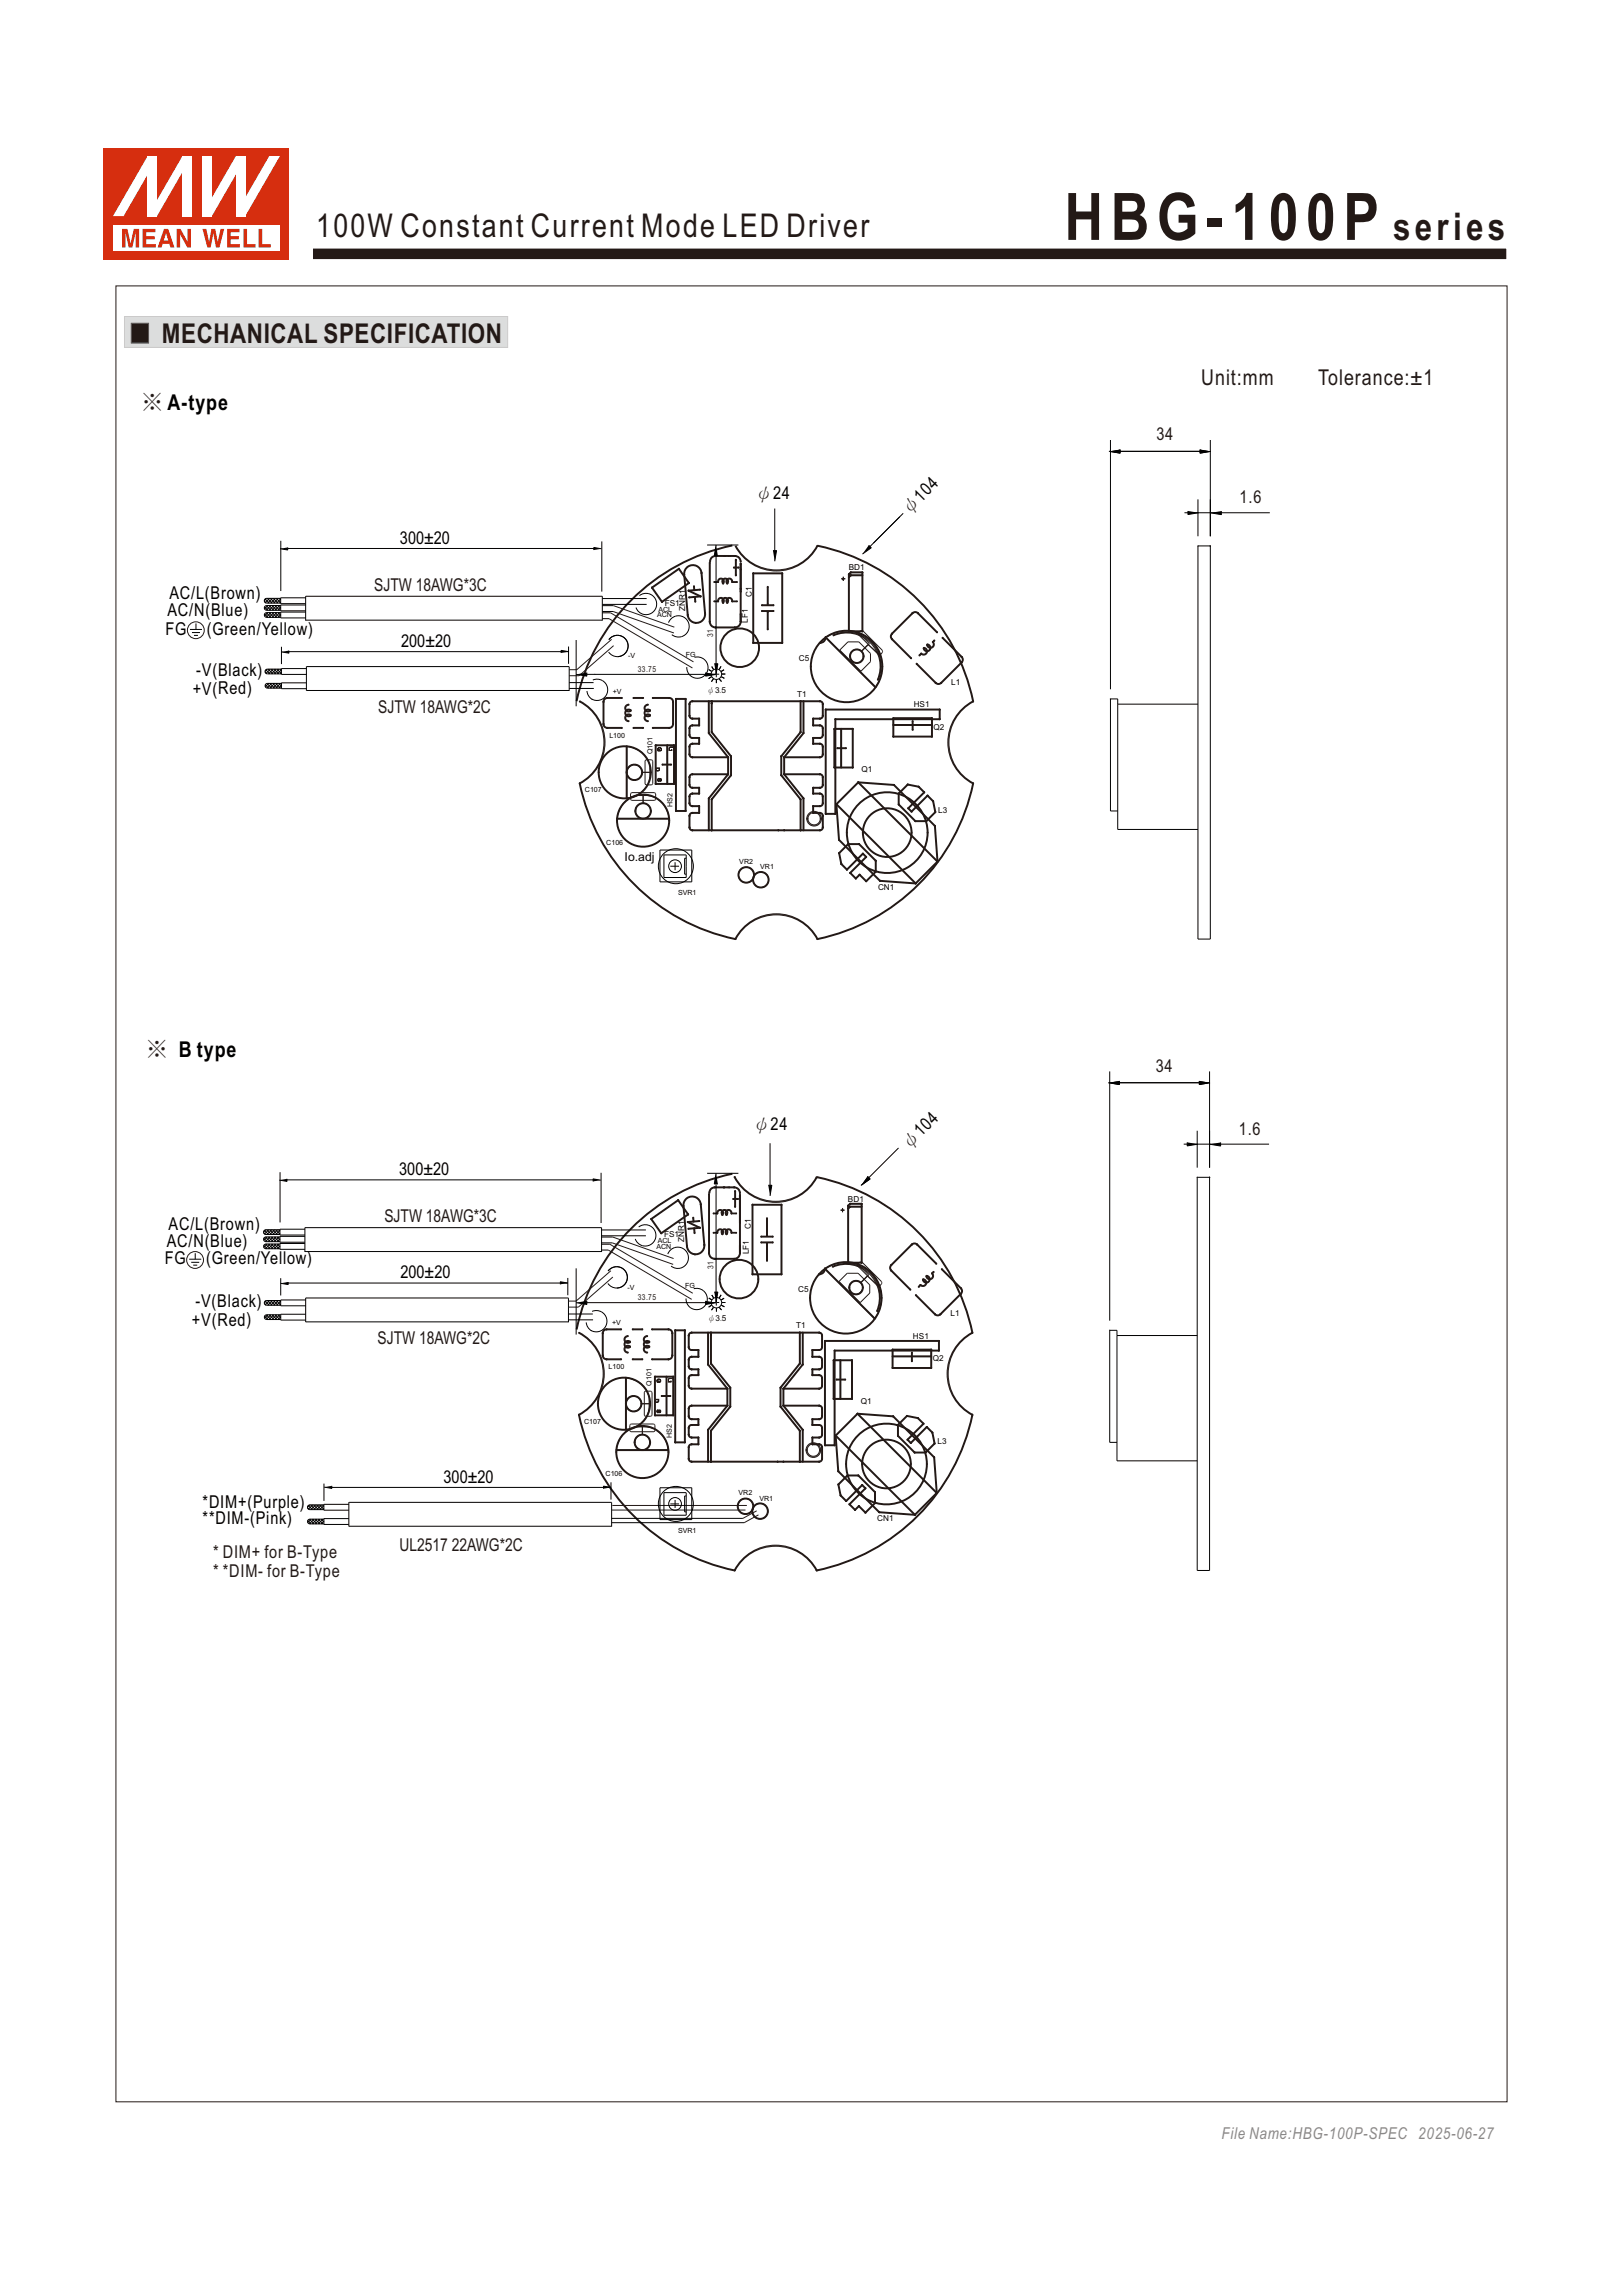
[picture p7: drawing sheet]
<svg xmlns="http://www.w3.org/2000/svg" width="210mm" height="297mm" viewBox="0 0 210 297" stroke-linecap="round" stroke-linejoin="round" font-family="sans-serif">
<defs><g id="words">
<text font-size="8.5" fill="#231916" x="137.7" y="31">HBG-100P</text>
<text font-size="4.9" fill="#231916" x="180.2" y="31">series</text>
<text font-size="4.2" fill="#231916" x="40.9" y="30.6">100W Constant Current Mode LED Driver</text>
<text font-size="3.5" fill="#231916" x="20.9" y="44.3">MECHANICAL SPECIFICATION</text>
<g font-size="2.8" fill="#231916">
<text x="18.3" y="53.1">※ A-type</text>
<text x="155.4" y="49.8">Unit:mm</text>
<text x="170.6" y="49.8">Tolerance:±1</text>
<text x="18.9" y="136.7">※ B type</text>
</g>
<g font-size="2.3" fill="#231916">
<text x="149.6" y="57">34</text>
<text x="97.7" y="64.6">ψ24</text>
<text x="160.4" y="65.1">1.6</text>
<text x="117.6" y="66.7" transform="rotate(-45 117.6 66.7)">ψ104</text>
<text x="48.4" y="76.5">SJTW 18AWG*3C</text>
<text x="49" y="92.2">SJTW 18AWG*2C</text>
<text x="149.5" y="138.7">34</text>
<text x="97.4" y="146.3">ψ24</text>
<text x="117.6" y="148.8" transform="rotate(-45 117.6 148.8)">ψ104</text>
<text x="160.3" y="146.8">1.6</text>
<text x="49.7" y="158.1">SJTW 18AWG*3C</text>
<text x="48.9" y="174">SJTW 18AWG*2C</text>
<text x="27.6" y="201.6">* DIM+ for B-Type</text>
<text x="51.7" y="200.7">UL2517 22AWG*2C</text>
<text x="27.6" y="204">* *DIM- for B-Type</text>
</g>
<g font-size="2.3">
<text x="51.7" y="70.4">300±20</text>
<text x="21.9" y="77.5">AC/L(Brown)</text>
<text x="21.4" y="82.1">FG</text>
<text x="21.7" y="79.8">AC/N(Blue)</text>
<text x="26.8" y="82.1">(Green/Yellow)</text>
<text x="51.9" y="83.7">200±20</text>
<text x="24.9" y="89.9" transform="rotate(-1 24.9 89.9)">+V(Red)</text>
<text x="25.4" y="87.5">-V(Black)</text>
<text x="51.7" y="152.1">300±20</text>
<text x="21.6" y="161.3">AC/N(Blue)</text>
<text x="21.8" y="159.2">AC/L(Brown)</text>
<text x="21.3" y="163.6">FG</text>
<text x="26.7" y="163.6">(Green/Yellow)</text>
<text x="51.8" y="165.4">200±20</text>
<text x="24.8" y="171.6" transform="rotate(-1 24.8 171.6)">+V(Red)</text>
<text x="25.3" y="169.2">-V(Black)</text>
<text x="57.4" y="191.9">300±20</text>
<text x="26.2" y="195.2">*DIM+(Purple)</text>
<text x="26.2" y="197.3">**DIM-(Pink)</text>
</g>
<text font-size="2.1" fill="#898989" x="158.1" y="276.8">File Name:HBG-100P-SPEC 2025-06-27</text>
<text font-size="1.6" x="80.8" y="111.4">Io.adj</text>
<g font-size="1.1">
<text x="97.3" y="77.3" transform="rotate(-90 97.3 77.3)">C1</text>
<text x="109.8" y="73.8">BD1</text>
<text x="86" y="78.4">FS1</text>
<text x="88.6" y="79.1" transform="rotate(-90 88.6 79.1)">ZNR1</text>
<text x="96.8" y="80.6" transform="rotate(-90 96.8 80.6)">LF1</text>
<text x="103.4" y="85.5">C5</text>
<text x="123.1" y="88.6">L1</text>
<text x="103.1" y="90.2">T1</text>
<text x="118.2" y="91.5">HS1</text>
<text x="120.8" y="94.4">Q2</text>
<text x="111.5" y="99.9">Q1</text>
<text x="121.4" y="105.2">L3</text>
<text x="113.6" y="115.1">CN1</text>
<text x="109.7" y="155.5">BD1</text>
<text x="85.9" y="160.1">FS1</text>
<text x="88.5" y="160.8" transform="rotate(-90 88.5 160.8)">ZNR1</text>
<text x="97.2" y="159" transform="rotate(-90 97.2 159)">C1</text>
<text x="96.9" y="162.3" transform="rotate(-90 96.9 162.3)">LF1</text>
<text x="103.3" y="167.2">C5</text>
<text x="103" y="171.9">T1</text>
<text x="118.1" y="173.2">HS1</text>
<text x="123" y="170.3">L1</text>
<text x="120.7" y="176.1">Q2</text>
<text x="111.4" y="181.7">Q1</text>
<text x="121.3" y="186.9">L3</text>
<text x="113.5" y="196.8">CN1</text>
</g>
<g font-size="1.1" fill="#231916">
<text x="92.3" y="82.4" transform="rotate(-90 92.3 82.4)">31</text>
<text x="82.5" y="87">33.75</text>
<text x="91.5" y="89.6">ψ3.5</text>
<text x="92.3" y="164.2" transform="rotate(-90 92.3 164.2)">31</text>
<text x="82.5" y="168.3">33.75</text>
<text x="91.5" y="171">ψ3.5</text>
</g>
<g font-size=".9" fill="#ff0">
<text x="109.4" y="74.6" transform="rotate(-180 109.4 74.6)">+</text>
<text x="86.6" y="96.6" transform="rotate(90 86.6 96.6)">G</text>
<text x="109.3" y="156.3" transform="rotate(-180 109.3 156.3)">+</text>
<text x="86.5" y="178.3" transform="rotate(90 86.5 178.3)">G</text>
</g>
<g font-size=".9">
<text x="85" y="79.9">ACN</text>
<text x="85.2" y="79.2">ACL</text>
<text x="79.3" y="89.8">+V</text>
<text x="81.3" y="85.2">-V</text>
<text x="88.8" y="85">FG</text>
<text x="78.8" y="95.5">L100</text>
<text x="84.4" y="97.6" transform="rotate(-90 84.4 97.6)">Q101</text>
<text x="75.7" y="102.5">C107</text>
<text x="87" y="104.4" transform="rotate(-90 87 104.4)">HS2</text>
<text x="78.5" y="109.3">C106</text>
<text x="95.7" y="111.8">VR2</text>
<text x="98.4" y="112.5">VR1</text>
<text x="87.7" y="115.8">SVR1</text>
<text x="84.9" y="161.6">ACN</text>
<text x="85.1" y="160.9">ACL</text>
<text x="81.2" y="166.9">-V</text>
<text x="88.7" y="166.7">FG</text>
<text x="79.2" y="171.5">+V</text>
<text x="78.7" y="177.2">L100</text>
<text x="84.3" y="179.3" transform="rotate(-90 84.3 179.3)">Q101</text>
<text x="75.6" y="184.2">C107</text>
<text x="78.4" y="191">C106</text>
<text x="86.9" y="186.1" transform="rotate(-90 86.9 186.1)">HS2</text>
<text x="95.6" y="193.5">VR2</text>
<text x="98.3" y="194.2">VR1</text>
<text x="87.7" y="198.4">SVR1</text>
</g>
<g font-size=".7" fill="#ff0">
<text x="84.8" y="99.3" transform="rotate(90 84.8 99.3)">D</text>
<text x="85.1" y="96.7" transform="rotate(90 85.1 96.7)">G</text>
<text x="85.1" y="100.7" transform="rotate(90 85.1 100.7)">S</text>
<text x="85" y="178.4" transform="rotate(90 85 178.4)">G</text>
<text x="84.7" y="181" transform="rotate(90 84.7 181)">D</text>
<text x="85" y="182.4" transform="rotate(90 85 182.4)">S</text>
</g>
</g></defs>
<path d="M40.4 32.1h154.6v1.5h-154.6z" fill-rule="evenodd" fill="#231916" stroke="#fff" stroke-width=".13"/>
<path d="M15 37h180v235h-180z" fill="none" stroke="#231916" stroke-width=".13"/>
<path d="M16.1 41h49.6v4h-49.6z" fill-rule="evenodd" fill="#dcdddd" stroke="#c9cacb" stroke-width=".13"/>
<g fill="#231916" stroke="#595857" stroke-width=".13">
<path d="M17 41.8h2.2v2.6h-2.2z" fill-rule="evenodd"/>
<path d="M17 41.8h2.2v2.6h-2.2z" fill-rule="evenodd"/>
</g>
<g fill="none" stroke="#000" stroke-width=".13">
<path d="M143.7 56.9v32.3M144.9 58.4h11.1M156.6 56.9v12.5M34.2 77.8l.2 .2M34.2 78.5l.5 .5M34.2 79.5l.5 .4M34.3 77.5l.5 .5M34.4 78.4l.6 .6M34.4 79.3l.7 .6M34.5 77.4l-.3 .3M34.5 77.4a.31 .31 0 0 0-.3 .3 .31 .31 0 0 0 .3 .3h1.8M34.5 77.4h1.8"/>
<path d="M34.6 77.4l.6 .6M34.7 78.4l-.5 .4M34.7 79.3l-.5 .4M34.8 78.4l.6 .6M34.8 79.3l.6 .6M34.9 77.4l-.6 .6M35 77.4l.6 .6M35 78.4l-.6 .6M35.1 79.3l-.7 .6M35.2 78.4l.6 .6M35.2 79.3l.6 .6M35.3 77.4l-.7 .6"/>
<path d="M35.4 77.4l.6 .6M35.4 78.4l-.6 .6M35.4 79.3l-.6 .6M35.6 78.4l.6 .6M35.6 79.3l.6 .6M35.6 77.4l-.6 .6M35.7 77.4l.6 .6M35.8 78.4l-.6 .6M35.8 79.3l-.6 .6M36 78.4l.3 .3M36 79.3l.3 .3M36 77.4l-.6 .6"/>
<path d="M36.1 77.4l.2 .2M36.2 78.4l-.6 .6M36.2 79.3l-.6 .6M36.3 77.5l-.5 .5M36.3 77.9l-.1 .1M36.3 78.4h-1.8a.31 .31 0 0 0-.3 .3 .31 .31 0 0 0 .3 .3h1.8M36.3 78.6l-.3 .4M36.3 79.3h-1.8a.31 .31 0 0 0-.3 .3 .31 .31 0 0 0 .3 .3h1.8M36.3 79.5l-.3 .4M36.3 70v6.5M37.2 71h40.1M39.5 77.4h-3.2v.7h3.2"/>
<path d="M39.5 78.3h-3.2v.7h3.2M39.5 79.2h-3.2v.8h3.2M77.9 70.1v6.5M77.9 79.3h1.1M77.9 77.5h5.8M77.9 78.2h5.8M77.9 78.4h1.5M78 79.1h1.3M82.7 77.1a1.38 1.38 0 0 1 2.1 .3 1.38 1.38 0 0 1-.6 2 1.38 1.38 0 0 1-1.9-.8M91.5 70.5h4M92.7 72v15.3M100.2 65.8v5.5"/>
<path d="M116.9 66.4l-4.3 4.3M153.3 66.4h11M155 64.6v4.8M155 70.6h1.6v50.9h-1.6zM24.6 81.5h1.5M24.8 81.9h1.1M25.1 82.2h.5M25.4 80.7v.8M34.3 87l.2 .2M34.3 88.6l.5 .5M34.4 86.7l.5 .5M34.5 88.4l.7 .7"/>
<path d="M34.6 86.6l-.3 .3M34.6 86.6a.31 .31 0 0 0-.3 .3 .31 .31 0 0 0 .3 .3h1.8M34.6 86.6h1.8M34.7 86.6l.6 .6M34.8 88.4l-.5 .5M34.9 88.4l.6 .7M35 86.6l-.6 .5M35.1 86.6l.6 .6M35.2 88.4l-.7 .6M35.3 88.4l.6 .7M35.4 86.6l-.7 .6M35.5 86.6l.6 .6"/>
<path d="M35.5 88.4l-.6 .7M35.7 88.4l.6 .7M35.7 86.6l-.6 .6M35.8 86.6l.6 .6M35.9 88.4l-.6 .7M36.1 88.4l.3 .4M36.1 86.6l-.6 .6M36.2 86.6l.2 .2M36.3 88.4l-.6 .7M36.4 86.7l-.5 .5M36.4 87.1l-.1 .1M36.4 83.7v2.2"/>
<path d="M36.4 88.4h-1.8a.31 .31 0 0 0-.3 .3 .31 .31 0 0 0 .3 .4h1.8M36.4 88.7l-.3 .4M37.2 84.3h36.3M39.5 80.3h38.4M39.5 80.3l.1-3.1h38.3v3.1M39.6 86.5h-3.2v.8h3.2M39.6 88.4h-3.2v.7h3.2M39.6 86.2v3.2M39.7 89.4h33.9M39.7 86.3h33.9M73.6 83.7v2.2M73.6 86.3v3.1"/>
<path d="M73.6 89.1h3.2M73.6 88.3h3.2M74.5 82.8v8.6M75.9 87.3h16.5M75.9 89.4a1.38 1.38 0 0 0 .7 1.1M76.7 88a1.38 1.38 0 0 1 1.9 1.4 1.38 1.38 0 0 1-2 1.1M77.9 80.1h.9M78.8 82.8a1.38 1.38 0 0 1 2.3 .2 1.38 1.38 0 0 1-1.2 2M78.8 82.8a1.38 1.38 0 0 1 2.1-.2 1.38 1.38 0 0 1-.1 2.1 1.38 1.38 0 0 1-2-.3M86.5 80.6a1.38 1.38 0 0 1 1.9-.8 1.38 1.38 0 0 1 .6 2 1.38 1.38 0 0 1-2.1 .3M88.9 86.3a1.38 1.38 0 0 0 .5 1.2M89.9 85.1a1.38 1.38 0 0 1 1.7 1.6 1.38 1.38 0 0 1-2.2 .8"/>
<path d="M91.5 87.2h.5M91.7 86.7l.4 .2M92.1 87.6l-.4 .2M92.1 86.3l.2 .3M92.3 87.9l-.2 .3M92.3 87.2h.8M92.7 86.9v.7M92.7 86.1v.5M92.7 88v.4M93.1 87.9l.3 .3M93.3 86.2l-.2 .4M93.3 87.6l.4 .2"/>
<path d="M93.4 87.2h.4M93.7 86.7l-.4 .2M144.6 91.1h10.4M85.4 110h4.1v4.1h-4.1zM86.7 112.1h1.2M87.3 111.6v1M88.8 110.6h-2.9v3h2.9v-2.9M88.8 111.1h-.2v2h.2M144.6 104.9h-.9v-14.5h.9v16.9h10.4M143.6 138.7v32.2M156.5 138.7v12.4M34.1 159.5l.3 .3"/>
<path d="M34.2 159.2l.5 .6M34.4 159.1l-.3 .3M34.4 159.1a.31 .31 0 0 0-.3 .4 .31 .31 0 0 0 .3 .3h1.8M34.4 159.1h1.8M34.5 159.1l.6 .7M34.8 159.1l-.6 .6M34.9 159.1l.6 .7M35.2 159.1l-.7 .7M35.3 159.1l.6 .7M35.5 159.1l-.6 .7M35.6 159.1l.6 .6M35.9 159.1l-.6 .7"/>
<path d="M36 159.1l.2 .2M36.2 159.2l-.5 .6M36.2 159.6l-.1 .2M36.2 151.7v6.5M37.1 152.7h40.1M39.5 159.1h-3.3v.7h3.3M77.8 151.8v6.5M77.8 159.2h5.8M77.8 159.9h5.8M82.6 158.8a1.38 1.38 0 0 1 2.1 .3 1.38 1.38 0 0 1-.6 2 1.38 1.38 0 0 1-1.9-.8M91.5 151.8h4M92.7 153.3v15.3"/>
<path d="M99.6 147.9v5.5M116.3 148.6l-3.9 3.8M144.8 140.1h11.1M153.2 148.1h11M154.9 146.3v4.8M154.9 152.4h1.6v50.8h-1.6zM24.5 163h1.5M24.7 163.4h1.1M25 163.7h.5M25.3 162.2v.8M34.1 160.2l.5 .5M34.1 161.2l.5 .4"/>
<path d="M34.2 168.7l.2 .2M34.2 170.3l.5 .5M34.3 168.4l.5 .5M34.3 160.1l.7 .6M34.3 161l.7 .6M34.4 170.2l.7 .6M34.5 168.3l-.3 .3M34.5 168.3a.31 .31 0 0 0-.3 .3 .31 .31 0 0 0 .3 .3h1.8M34.5 168.3h1.8M34.6 160.1l-.5 .4M34.6 161l-.5 .4M34.6 168.3l.6 .6"/>
<path d="M34.7 170.1l-.5 .5M34.7 160.1l.6 .6M34.7 161l.6 .6M34.8 170.1l.6 .7M34.9 168.3l-.6 .6M35 160.1l-.7 .6M35 161l-.7 .6M35 168.3l.6 .6M35.1 170.1l-.7 .7M35.1 160.1l.6 .6M35.1 161l.6 .6M35.2 170.1l.6 .7"/>
<path d="M35.3 168.3l-.7 .6M35.3 160.1l-.6 .6M35.3 161l-.6 .6M35.4 168.3l.6 .6M35.4 170.1l-.6 .7M35.5 160.1l.6 .6M35.5 161l.6 .6M35.6 170.1l.6 .7M35.6 168.3l-.6 .6M35.7 160.1l-.6 .6M35.7 161l-.6 .6M35.7 168.3l.6 .6"/>
<path d="M35.8 170.1l-.6 .7M35.9 160.1l.3 .3M35.9 161l.3 .4M36 170.1l.3 .4M36 168.3l-.6 .6M36.1 160.1l-.6 .6M36.1 161l-.6 .6M36.1 168.3l.2 .2M36.2 170.1l-.6 .7M36.2 160.1h-1.8a.31 .31 0 0 0-.3 .3 .31 .31 0 0 0 .3 .3h1.8M36.2 160.3l-.3 .4M36.2 161h-1.8a.31 .31 0 0 0-.3 .3 .31 .31 0 0 0 .3 .3h1.8"/>
<path d="M36.2 161.2l-.3 .4M36.3 168.4l-.5 .5M36.3 168.8l-.1 .1M36.3 165.4v2.2M36.3 170.1h-1.8a.31 .31 0 0 0-.3 .4 .31 .31 0 0 0 .3 .3h1.8M36.3 170.4l-.3 .4M37.1 166h36.3M39.4 162h38.4M39.5 160h-3.3v.8h3.3M39.5 162v-3.1h38.3v3.1M39.5 160.9h-3.3v.8h3.3M39.5 168.2h-3.2v.8h3.2"/>
<path d="M39.6 170.1h-3.3v.7h3.3M39.6 167.9v3.2M39.6 171.1h33.9M39.6 168h34M73.5 165.4v2.2M73.6 168v3.1M73.6 170.8h3.1M73.6 170h3.1M74.5 164.1v8.6M75.9 171.1a1.38 1.38 0 0 0 .6 1.1M75.9 168.6h16.5M76.6 169.7a1.38 1.38 0 0 1 1.9 1.4 1.38 1.38 0 0 1-2 1.1"/>
<path d="M77.8 161.8h.9M77.8 161h1.1M77.8 160.1h1.5M77.9 160.8h1.3M78.7 164.5a1.38 1.38 0 0 1 2.3 .2 1.38 1.38 0 0 1-1.2 2M78.7 164.5a1.38 1.38 0 0 1 2.1-.2 1.38 1.38 0 0 1-.1 2.1 1.38 1.38 0 0 1-2-.3M86.4 162.3a1.38 1.38 0 0 1 1.9-.8 1.38 1.38 0 0 1 .6 2 1.38 1.38 0 0 1-2.1 .3M88.8 168a1.38 1.38 0 0 0 .5 1.2M89.8 166.8a1.38 1.38 0 0 1 1.7 1.6 1.38 1.38 0 0 1-2.2 .8M91.7 168l.4 .2M92.1 168.9l-.4 .3M92.1 167.6l.2 .4"/>
<path d="M92.3 169.2l-.2 .3M92.3 168.6h.8M92.7 168.2v.8M92.7 167.4v.5M92.7 169.3v.4M93.1 169.2l.3 .3M93.3 167.6l-.2 .4M93.3 168.9l.4 .2M93.4 168.6h.5M93.7 168l-.4 .2M144.5 172.8h10.4M39.8 195.1l.2 .3"/>
<path d="M39.8 196.8l.5 .4M39.9 194.8l.5 .6M40 196.6l.6 .6M40.1 194.7l-.3 .4M40.1 194.7a.31 .31 0 0 0-.3 .4 .31 .31 0 0 0 .3 .3h1.8M40.1 194.7h1.8M40.2 194.7l.6 .7M40.3 196.6l-.5 .4M40.4 196.6l.6 .6M40.5 194.7l-.6 .6M40.6 194.7l.6 .7M40.6 196.6l-.6 .6"/>
<path d="M40.8 196.6l.6 .6M40.8 194.7l-.6 .7M40.9 194.7l.7 .7M41 196.6l-.6 .6M41.2 196.6l.6 .6M41.2 194.7l-.6 .7M41.3 194.7l.6 .6M41.4 196.6l-.6 .6M41.5 196.6l.4 .4M41.6 194.7l-.6 .7M41.7 194.7l.2 .2M41.8 196.6l-.6 .6"/>
<path d="M41.9 194.8l-.5 .6M41.9 195.2l-.1 .2M41.9 196.5h3.2M41.9 197.3h3.2M41.9 196.6h-1.8a.31 .31 0 0 0-.3 .3 .31 .31 0 0 0 .3 .3h1.8M41.9 196.5v.8M41.9 196.8l-.4 .4M41.9 192v2.2M42.9 192.5h36.1M45.1 194.7h-3.2v.7h3.2M45.1 194.4v3.1M45.2 197.5h33.9"/>
<path d="M45.2 194.4h33.9M79.1 191.8v2.3M79.1 194.4v3.2M79.1 196.5h17M79.1 197.1h17.2M85.4 192.5h4.1v4.2h-4.1zM85.9 193.2h2.9v2.9h-2.9zM86.7 194.6h1.2M87.3 194.1v1M88.8 193.6h-.2v2.1h.2M144.5 186.7h-.9v-14.5h.9v16.8h10.4"/>
<circle cx="92.7" cy="87.2" r=".68"/>
<circle cx="87.3" cy="112.1" r=".82"/>
<circle cx="87.4" cy="112.1" r="2.27"/>
<circle cx="92.7" cy="168.6" r=".68"/>
<circle cx="87.3" cy="194.6" r=".82"/>
<circle cx="87.4" cy="194.6" r="2.27"/>
</g>
<g fill="#000" stroke="#000" stroke-width=".13">
<path d="M143.5 58.4l1.4-.2v.4zM155.3 58.2l1.4 .2-1.4 .2zM36.2 71l1-.2v.4zM76.8 70.9l1 .1-1 .2zM92.7 70.5l.2 1.4h-.5zM100 71.3h.5l-.3 1.3zM112.4 70.6l.3 .3-1.1 .8zM153.7 66.1l1.4 .3-1.4 .2zM156.6 66.4l1.4-.3v.5zM36.4 84.4l1-.2v.3zM72.6 84.2l1 .1-1 .2zM74.5 87.3l1.4-.3v.5z"/>
<path d="M92.4 85.9h.5l-.2 1.4zM91.3 87l1.4 .3-1.4 .2zM36.1 152.7l1-.1v.3zM76.7 152.6l1 .1-1 .2zM92.7 151.8l.2 1.4h-.5zM99.4 153.4h.5l-.3 1.4zM112.3 152.2l.3 .4-1.2 .8zM143.4 140.1l1.4-.2v.4zM153.6 147.8l1.4 .3-1.4 .2zM156.6 148.1l1.3-.2v.4zM155.2 139.9l1.4 .2-1.4 .2zM36.3 166.1l1-.2v.3z"/>
<path d="M72.5 165.9l1 .1-1 .2zM74.5 168.6l1.4-.3v.5zM92.4 167.2h.5l-.2 1.4zM91.3 168.3l1.4 .3-1.4 .2zM41.9 192.5l1-.2v.3zM78.1 192.3l1 .2-1 .2z"/>
<circle cx="143.5" cy="58.4" r=".01"/>
<circle cx="155" cy="70.6" r=".02"/>
<circle cx="156.6" cy="70.6" r=".02"/>
<circle cx="156.6" cy="66.4" r=".01"/>
<circle cx="77" cy="87.3" r=".01"/>
<circle cx="143.7" cy="90.4" r=".02"/>
<circle cx="97" cy="153.9" r="0"/>
<circle cx="99.6" cy="153.7" r=".01"/>
<circle cx="111.4" cy="153.4" r=".01"/>
<circle cx="114.5" cy="155.8" r="0"/>
<circle cx="143.4" cy="140.1" r=".01"/>
<circle cx="154.9" cy="152.4" r=".02"/>
<circle cx="156.5" cy="152.4" r=".02"/>
<circle cx="156.5" cy="148.1" r=".01"/>
<circle cx="143.6" cy="172.2" r=".02"/>
</g>
<g fill="none" stroke="#231916" stroke-width=".13">
<path d="M79 79.3l10.7 6.4M79.3 79.1l7.9 2.8M79.4 78.4l7.9 2.8M84.3 76.1l.1-.1 1.3 1.9h-.1zM84.3 76l3.5-2.4 .1 .1-3.5 2.4zM84.4 76h.1M85.6 77.8l3.5-2.4 .1 .1-3.5 2.4zM85.7 77.9h.1M87.8 73.6h.1l1.3 1.8-.1 .1zM87.8 73.6h.1M88.5 74.4l.1-.1 .4 5.3h-.1zM88.5 74.4h.1"/>
<path d="M88.9 79.6h.1M89 79.6h.1M89.1 76.4l1.5-.2v.2l-1.5 .1zM89.1 76.4h.1M89.1 76.4l1.6 .7-.1 .1-1.5-.7zM89.1 75.5h.1M89.2 77.2l1.5-.1v.1l-1.5 .2zM89.2 77.3h.1M89.7 75.9h.2v.5h-.1zM89.8 75.9h.1M89.8 76.4h.1M89.8 77.3l.2-.1v.7h-.1z"/>
<path d="M89.9 77.2h.1M90 77.9h.1M90.6 76.3h.1M90.7 77.2h.1M90.7 74.2h.1l.5 5.2h-.1zM90.7 74.2a1.06 1.06 0 0 0-1.1-1 1.06 1.06 0 0 0-1 1.1M90.8 74.2h.1M90.8 74.2a1.19 1.19 0 0 0-1.3-1.1 1.19 1.19 0 0 0-1 1.3M91.2 79.4h.1M91.2 79.4a1.06 1.06 0 0 1-1 1.1 1.06 1.06 0 0 1-1.2-.9M91.3 79.4a1.19 1.19 0 0 1-1.1 1.3 1.19 1.19 0 0 1-1.3-1.1M91.8 72.8h.1v7.6h-.1z"/>
<path d="M91.8 72.7h.1M91.8 72.8h.1M91.9 72.7h.1M92.4 77.8h.5v.1h-.5zM92.4 75.3h.5v.1h-.5zM92.4 77.8h.1M92.4 75.3h.1M92.6 71.9h1.2v.1h-1.2zM92.6 71.9h.1M92.6 71.9a.77 .77 0 0 0-.8 .8M92.6 72l-.5 .2-.2 .5M92.9 77.8h.1"/>
<path d="M92.9 75.3h.1M92.9 77.8a.44 .44 0 0 1 .5-.5 .44 .44 0 0 1 .2 .7M92.9 75.3a.44 .44 0 0 1 .5-.5 .44 .44 0 0 1 .2 .7M93 77.8a.31 .31 0 0 1 .4-.4 .31 .31 0 0 1 .1 .6M93 75.3a.31 .31 0 0 1 .4-.4 .31 .31 0 0 1 .1 .6M93.5 78.1a.44 .44 0 0 1 0-.7 .44 .44 0 0 1 .6 0 .44 .44 0 0 1 0 .7M93.5 75.6a.44 .44 0 0 1 0-.7 .44 .44 0 0 1 .6 0 .44 .44 0 0 1 0 .7M93.6 78h.1M93.6 75.5h.1M93.6 78a.31 .31 0 0 1 0-.5 .31 .31 0 0 1 .5 0 .31 .31 0 0 1 0 .5M93.6 75.5a.31 .31 0 0 1 0-.5 .31 .31 0 0 1 .5 0 .31 .31 0 0 1 0 .5M93.7 71.9h.6v.1h-.6z"/>
<path d="M93.7 71.9h.1M93.8 71.9h.1M94.1 78h.1M94.1 75.5h.1M94.3 71.9h.1M94.5 71.9h.6v.1h-.6zM94.5 71.9h.1M94.7 77.8h.1M94.7 77.8a.31 .31 0 0 0-.4-.3 .31 .31 0 0 0-.2 .5M94.7 75.3a.31 .31 0 0 0-.4-.3 .31 .31 0 0 0-.2 .5M94.7 75.3h.1M94.7 77.8h.7v.1h-.7z"/>
<path d="M94.7 75.3h.7v.1h-.7zM94.7 70.5a26.1 26.1 0 0 0-20.2 20.2M94.8 70.7a25.9 25.9 0 0 0-20.1 20.1M94.8 77.8a.44 .44 0 0 0-.6-.5 .44 .44 0 0 0-.2 .7M94.8 75.3a.44 .44 0 0 0-.6-.5 .44 .44 0 0 0-.2 .7M95 73.4h.6v.1h-.6zM95 73.4h.1M95.1 71.9h.1M95.1 71.9a.81 .81 0 0 1 .8 .8M95.1 72l.5 .2 .2 .5M95.1 70.7a6.1 6.1 0 0 0 10.7 0M95.1 72.4h.2v2h-.2z"/>
<path d="M95.2 74.4h.1M95.2 72.4h.1M95.2 70.6a5.9 5.9 0 0 0 10.5 0M95.4 77.8h.1M95.4 75.3h.1M95.6 73.4h.1M95.8 79.4h.1v1h-.1zM95.8 76.2h.1v.4h-.1zM95.8 73.7h.1v2.5h-.1zM95.8 72.9h.1v7.5h-.1zM95.8 72.9h.1v.8h-.1zM95.8 72.7h.1"/>
<path d="M95.8 79.4h.1M95.8 76.6h.1M95.8 76.2h.1M95.8 73.7h.1M95.8 72.9h.1M97.4 74.2h.1v9h-.1zM97.5 74.1h3.7v.2h-3.7zM97.5 74.2h.1M98.6 79h1.5v.1h-1.5zM98.6 78.3h1.5v.1h-1.5zM98.6 79.1h.1M98.6 78.3h.1"/>
<path d="M99.3 79.2h.1v2.2h-.1zM99.3 75.9h.1v2.3h-.1zM99.3 79.2h.1M99.3 78.2h.1M99.3 75.9h.1M100.1 79.1h.1M100.1 78.3h.1M101.1 74.2h.2v9h-.2zM101.2 74.2h.1M105.8 70.6h.1M105.9 70.7a25.9 25.9 0 0 1 20 20.1M105.9 70.6h.1"/>
<path d="M105.9 70.6a26.1 26.1 0 0 1 20.1 20.2M109.8 74.3h.1v7.4h-.1zM109.8 74.7h.1M109.8 74.3h.1M109.8 74.3v.4M110 74.4l.1 .1-.2 .2h-.1zM110 74l.1 .1-.2 .3-.1-.1zM110.1 74.4h1.5v.1h-1.5zM110.1 74h1.5v.1h-1.5zM110.1 74.4h.1M110.1 74.1h.1M110.1 74.1h1.5"/>
<path d="M110.1 74.1l-.3 .2M110.1 74.4l-.3 .3M110.1 74.4h1.5M111.5 74.1h.1v7.6h-.1zM111.6 74.4h.1M111.6 74.1h.1M111.6 74.1v.3M118 79.3l.1 .1-2.6 2.7-.1-.1zM118.1 79.4h.1M118.1 79.4a.44 .44 0 0 1 .6 0M118.8 79.4h.1M118.8 79.3l2.5 2.5-.1 .1-2.5-2.5z"/>
<path d="M118.8 79.3l-.4-.2-.4 .2M75 90.8a5.9 5.9 0 0 1 0 10.5M75 90.8h.1M75.1 90.7a6.1 6.1 0 0 1-.1 10.7M77.4 99.9a3.4 3.4 0 0 1 3.4-3.4 3.4 3.4 0 0 1 3.5 3.4M77.4 99.9a3.4 3.4 0 0 0 3.4 3.5 3.4 3.4 0 0 0 3.5-3.5M77.4 99.9h.1M77.5 99.9h.1M77.5 99.9a3.3 3.3 0 0 1 3.3-3.3 3.3 3.3 0 0 1 3.3 3.3M77.5 99.9a3.3 3.3 0 0 0 3.3 3.4 3.3 3.3 0 0 0 3.3-3.4M78 90.8h.1v2.9h-.1zM78 93.7h.1"/>
<path d="M78 90.8h.1M78 93.7l.2 .4 .4 .2M78.1 93.7h.1M78.1 90.8h.1M78.1 93.7a.44 .44 0 0 0 .5 .4M78.6 90.3h1.9v.1h-1.9zM78.6 94.1h1.9v.2h-1.9zM78.6 90.3h.1M78.6 94.2h.1M78.6 90.3l-.4 .1-.2 .4M78.6 90.4a.44 .44 0 0 0-.5 .4M78.8 80.1l10.8 6.3"/>
<path d="M79.1 82.7l-4.5 4h-1M79.4 83.6l-4.5 3.8h-1.3M80.5 90.3h.1M80.5 94.2h.1M81 96.6h.1v6.7h-.1zM81 99.9a1.06 1.06 0 0 1 1.1-1 1.06 1.06 0 0 1 1 1M81 99.9a1.06 1.06 0 0 0 1.1 1.1 1.06 1.06 0 0 0 1-1.1M81 99.9h.1M81.1 96.6h.1M81.1 99.9h.1M81.1 96.6v3.1l.4-.5a.99 .99 0 0 1 1.5 .4 .99 .99 0 0 1-.9 1.3h-.3l-.3-.2-.4-.5v3.1M81.1 96.6a3.3 3.3 0 0 1 2.9 4.4 3.2 3.2 0 0 1-2.9 2.3"/>
<path d="M81.1 99.9a.94 .94 0 0 1 1-.9 .94 .94 0 0 1 .9 .9M81.1 99.9a.94 .94 0 0 0 1 1 .94 .94 0 0 0 .9-1M81.3 91.1a.5 .5 0 0 0-.4 .7 .5 .5 0 0 0 .7 .2M81.3 91.2h.1M81.3 93.3h.1M81.3 91.3a.37 .37 0 0 0-.3 .5 .37 .37 0 0 0 .6 .1M81.6 92a.37 .37 0 0 0-.5 0 .37 .37 0 0 0 0 .5 .37 .37 0 0 0 .5 .1M81.6 92.6a.37 .37 0 0 0-.6 .2 .37 .37 0 0 0 .3 .5M81.6 92h.1M81.6 92.6h.1M81.6 91.9h.1M81.6 92.5h.1"/>
<path d="M81.6 92.5a.5 .5 0 0 0-.7 .2 .5 .5 0 0 0 .4 .7M81.6 91.9a.5 .5 0 0 0-.6 0 .5 .5 0 0 0 0 .7 .5 .5 0 0 0 .6 .1M82 90.3h1.2v.1h-1.2zM82 94.1h1.2v.2h-1.2zM82 90.3h.1M82 94.2h.1M83 99.9h.1M83.1 99.9h.1M83.1 99.9h1M83.2 90.3h.1M83.2 94.2h.1M83.6 98.3h.7l.2 .2v2.9l-.2 .2h-.7l-.1-.2v-3z"/>
<path d="M83.8 91.1a.5 .5 0 0 0-.4 .7 .5 .5 0 0 0 .7 .2M83.8 91.2h.1M83.8 93.3h.1M83.8 91.3a.37 .37 0 0 0-.3 .5 .37 .37 0 0 0 .6 .1M84.1 92a.37 .37 0 0 0-.5 0 .37 .37 0 0 0 0 .5 .37 .37 0 0 0 .5 .1M84.1 92.6a.37 .37 0 0 0-.6 .2 .37 .37 0 0 0 .3 .5M84.1 92h.1M84.1 92.6h.1M84.1 91.9h.1M84.1 92.5h.1M84.1 99.9h.2M84.1 92.5a.5 .5 0 0 0-.7 .2 .5 .5 0 0 0 .4 .7"/>
<path d="M84.1 91.9a.5 .5 0 0 0-.6 0 .5 .5 0 0 0 0 .7 .5 .5 0 0 0 .6 .1M84.2 99.9h.1M84.5 90.3h2.1v.1h-2.1zM84.5 94.1h2.1v.2h-2.1zM84.5 90.3h.1M84.5 94.2h.1M84.8 96.4h.1v5h-.1zM84.8 96.4h2.4v.1h-2.4zM84.8 96.4h.1M85.7 98.9h1.1v.1h-1.1zM85.7 98.9h.1M86.3 96.4h.1v5h-.1z"/>
<path d="M86.3 96.4h.1M86.3 96.4h.9M86.3 96.4v5M86.6 90.3h.1M86.6 94.2h.1M86.6 90.3l.4 .1 .1 .4M86.6 90.4a.44 .44 0 0 1 .4 .4M86.8 98.9h.1M87 90.8h.1v2.9h-.1zM87 93.7h.1M87 90.8h.1M87 93.7a.44 .44 0 0 1-.4 .4"/>
<path d="M87.1 93.7h.1M87.1 90.8h.1M87.1 96.4h.2v5h-.2zM87.1 93.7l-.1 .4-.4 .2M87.2 96.4h.1M87.2 96.4v5M87.4 90.4h.1v14.5h-.1zM87.5 90.4h1.2v.1h-1.2zM87.5 90.4h.1M88.6 90.4h.2v14.5h-.2zM88.7 90.4h.1M89.1 94.2h.2v.9h-.2z"/>
<path d="M89.1 96.6h.2v1h-.2zM89.1 91.1h.2v1.5h-.2zM89.1 95.1h.2M89.1 94.2h.2M89.1 97.6h.2M89.1 96.6h.2M89.1 92.6h.2M89.1 91.1h.2M89.1 95.1a.44 .44 0 0 0 .5 .5M89.1 92.6a.44 .44 0 0 0 .5 .5M89.1 97.6a.44 .44 0 0 0 .5 .5M89.2 95.1h.1"/>
<path d="M89.2 94.2h.1M89.2 97.6h.1M89.2 96.6h.1M89.2 92.6h.1M89.2 91.1h.1M89.3 95.1l.1 .2 .2 .1M89.3 92.6l.1 .2 .2 .1M89.3 97.6l.1 .2 .2 .1M89.6 90.7h2.5v.1h-2.5zM89.6 95.4h.9v.2h-.9zM89.6 93.8h.9v.1h-.9zM89.6 92.9h.9v.2h-.9z"/>
<path d="M89.6 96.2h.9v.1h-.9zM89.6 97.9h4.6v.2h-4.6zM89.6 90.7h.1M89.6 95.5h.1M89.6 93.9h.1M89.6 93h.1M89.6 96.2h.1M89.6 98h.1M89.6 90.7a.44 .44 0 0 0-.5 .4M89.6 90.8l-.2 .1-.1 .2M89.6 93.8a.44 .44 0 0 0-.5 .4M89.6 93.9l-.2 .1-.1 .2"/>
<path d="M89.6 96.2a.44 .44 0 0 0-.5 .4M89.6 96.3l-.2 .1-.1 .2M90 80.6h.1M90.4 93h.1v.9h-.1zM90.4 95.5h.1v.7h-.1zM90.5 93.9h.1M90.5 93h.1M90.5 95.5h.1M90.5 96.2h.1M91.6 90.7h.2v4.2h-.2zM91.7 94.9l.1-.1 2.5 3.2h-.1zM91.7 94.9h.1"/>
<path d="M91.7 90.7h.1M91.8 80.4h.1M91.8 80.4a.81 .81 0 0 0 .8 .9M91.9 80.4l.2 .5 .5 .2M92 90.7h.1v4h-.1zM92 94.8l.1-.1 2.5 3.1-.1 .1zM92.1 90.7h11.5v.1h-11.5zM92.1 91h.1M92.1 90.7h.1M92.1 94.7h.1M92.6 81.1h2.5v.2h-2.5zM92.6 81.2h.1"/>
<path d="M94.1 98h.2v2.2h-.2zM94.2 98h.1M94.5 97.9h.1v2.4h-.1zM94.6 97.9h.1M95.1 81.2h.1M95.8 80.4h.1M95.8 80.4l-.2 .5-.5 .2M95.9 80.4a.81 .81 0 0 1-.8 .9M97.5 83.1h3.7v.2h-3.7zM97.5 83.2h.1M98.1 83.8h.2M98.2 83.8h.1"/>
<path d="M99.3 81.4h.1M101 97.9h.1v2.4h-.1zM101.1 97.9h.1M101.2 83.2h.1M101.4 98h.1v2.2h-.1zM101.5 97.9h4.6v.2h-4.6zM101.5 98h.1M103.5 90.7h.1v4h-.1zM103.5 94.7l.1 .1-2.5 3.1-.1-.1zM103.6 90.7h2.5v.1h-2.5zM103.6 94.7h.1M103.6 90.7h.1"/>
<path d="M103.9 90.7h.1v4.2h-.1zM103.9 94.8l.1 .1-2.5 3.1h-.1zM104 94.9h.1M104 90.7h.1M104.9 86.2a4.7 4.7 0 0 1 4.6-4.6 4.7 4.7 0 0 1 4.7 4.6M104.9 86.2a4.7 4.7 0 0 0 4.6 4.7 4.7 4.7 0 0 0 4.7-4.7M104.9 86.2h.1M105 86.2a4.6 4.6 0 0 1 4.5-4.5 4.6 4.6 0 0 1 4.6 4.5M105 86.2a4.6 4.6 0 0 0 4.5 4.6 4.6 4.6 0 0 0 4.6-4.6M105.1 93h.2v.9h-.2zM105.1 95.5h.2v.7h-.2zM105.2 95.4h.9v.2h-.9z"/>
<path d="M105.2 93.8h.9v.1h-.9zM105.2 92.9h.9v.2h-.9zM105.2 96.2h.9v.1h-.9zM105.2 93.9h.1M105.2 93h.1M105.2 95.5h.1M105.2 96.2h.1M106.1 83.2h.1M106.1 95.5h.1M106.1 93.9h.1M106.1 93h.1M106.1 96.2h.1"/>
<path d="M106.1 90.7h.1M106.1 98h.1M106.1 90.7a.44 .44 0 0 1 .4 .4M106.1 90.8l.2 .1 .1 .2M106.1 93.8a.44 .44 0 0 1 .4 .4M106.1 93.9l.2 .1 .1 .2M106.1 96.2a.44 .44 0 0 1 .4 .4M106.1 96.3l.2 .1 .1 .2M106.4 94.2h.1v.9h-.1zM106.4 96.6h.1v1h-.1zM106.4 91.1h.1v1.5h-.1zM106.4 95.1h.1"/>
<path d="M106.4 94.2h.1M106.4 97.6h.1M106.4 96.6h.1M106.4 92.6h.1M106.4 91.1h.1M106.4 95.1l-.1 .2-.2 .1M106.4 92.6l-.1 .2-.2 .1M106.4 97.6l-.1 .2-.2 .1M106.5 95.1h.1M106.5 94.2h.1M106.5 97.6h.1M106.5 96.6h.1"/>
<path d="M106.5 92.6h.1M106.5 91.1h.1M106.5 95.1a.44 .44 0 0 1-.4 .5M106.5 92.6a.44 .44 0 0 1-.4 .5M106.5 97.6a.44 .44 0 0 1-.4 .5M106.8 91.8h.1v13.5h-.1zM106.8 82.4h.1M106.8 82.4l-.2 .5-.5 .2M106.8 82.5a4.8 4.8 0 0 1 4.3-.6l1.4 1.4-1 1a.88 .88 0 0 0-1.3 0 .88 .88 0 0 0 0 1.2l-.1 .2zM106.8 91.8h14.8v.1h-14.8zM106.8 91.8h.1M106.9 82.5h.1"/>
<path d="M106.9 82.5l6.4 6.4-.1 .1-6.4-6.5zM106.9 82.4a.81 .81 0 0 1-.8 .9M107.8 82.2a4.4 4.4 0 0 1 4.9 .9 4.4 4.4 0 0 1 .9 4.9M107.8 82.2h.1M107.9 82.3a4.3 4.3 0 0 1 4.7 .9 4.3 4.3 0 0 1 .9 4.7M107.9 94.3h.1v5h-.1zM108 94.3h2.3v.1h-2.3zM108 99.3h2.3v.1h-2.3zM108 99.3h.1M108 94.3h.1M108 94.3v5M108 99.3h.8"/>
<path d="M108 94.3h.8M108 93.1h.1v12.2h-.1zM108.1 93h13.5v.1h-13.5zM108.1 93.1h.1M108.3 96.8h1.2v.1h-1.2zM108.3 96.8h.1M108.8 94.3h.1v5h-.1zM108.8 99.3h.1M108.8 94.3h.1M108.8 94.3v5M109.5 96.8h.1M109.7 83.1h1.4l1.5 1.5v1l-1.2 1.3-2.7-2.8z"/>
<path d="M109.8 81.6h1.8v.2h-1.8zM109.8 81.7h.1M109.9 84.9a.94 .94 0 0 1 1-.9 .94 .94 0 0 1 .9 .9M109.9 84.9a.94 .94 0 0 0 1 1 .94 .94 0 0 0 .9-1M109.9 84.9h.2M110 84.9h.1M110 85.7l.2-.2a.88 .88 0 0 0 1.3 0 .88 .88 0 0 0-.1-1.2l.9-.9 1.6 1.3a4.4 4.4 0 0 1-.6 4.3zM110.1 84.9a.81 .81 0 0 1 .8-.8 .81 .81 0 0 1 .8 .8M110.1 84.9a.81 .81 0 0 0 .8 .8 .81 .81 0 0 0 .8-.8M110.3 94.3h.1v5h-.1zM110.3 99.3h.1M110.3 94.3h.1"/>
<path d="M111.3 81.7l.1-.1 .3 .1 2.4 2.4 .1 .3-.4 .4-2.8-2.8zM111.6 81.7h.1M111.7 84.9h.1M113.3 88.9h.1M113.6 88h.1M114.1 86.2h.1M114.2 86.2h.1M115.4 82.8l.1-.1 2.4 2.4-.1 .1zM115.4 82l-.2 .4 .2 .4M115.4 82h.1M115.4 82.7h.1M115.5 82.1a.44 .44 0 0 0 0 .6"/>
<path d="M115.5 92.9h.1v2.4h-.1zM115.6 95.3h5v.1h-5zM115.6 93.8h5v.1h-5zM115.6 92.9h5v.1h-5zM115.6 95.3h.1M115.6 92.9h.1M115.6 93.8h.1M115.6 92.9h5M115.6 92.9v.9M115.6 93.8h5M117.9 85.2h.1M118 93.3h.1v1.1h-.1z"/>
<path d="M118.1 94.4h.1M118.1 93.3h.1M118.6 85.9l2.5 2.4-.1 .1zM118.6 85.9h.1M118.9 84.8l.3-.3v.1l-.2 .3zM119 84.8h.1M119.2 84.6h.1M119.5 83.9h.1M119.5 83.9a.37 .37 0 0 1 .3 .5 .37 .37 0 0 1-.6 .1M119.6 83.8h.1M119.6 83.8a.5 .5 0 0 1 .4 .7 .5 .5 0 0 1-.8 .1M120 83.4h.1"/>
<path d="M120 83.5a.37 .37 0 0 1 .3 .4 .37 .37 0 0 1-.3 .3 .37 .37 0 0 1-.4-.3M120 83.3a.5 .5 0 0 1 .4 .6 .5 .5 0 0 1-.4 .4 .5 .5 0 0 1-.5-.4M120.5 92.9h.1v2.4h-.1zM120.6 95.3h.1M120.6 92.9h.1M120.6 93.8h.1M120.6 92.9v.9M120.7 83l.2-.2v.1l-.2 .2zM120.7 83.1a.37 .37 0 0 1-.1 .6 .37 .37 0 0 1-.6-.3M120.7 83.1h.1M120.7 83a.5 .5 0 0 1-.1 .8 .5 .5 0 0 1-.7-.3M120.9 82.9h.1"/>
<path d="M121.1 88.4h.1M121.1 88.3a.44 .44 0 0 0 .6 0M121.2 81.8h.1M121.5 91.8h.1v1.3h-.1zM121.6 91.8h.1M121.6 93.1h.1M121.8 88.4h.1M121.8 88.4l-.4 .2-.4-.2M121.9 82.6l.1-.1 2.5 2.5-.1 .1zM122 82.5h.1M124.4 85.7l.1 .1-2.7 2.6-.1-.1zM124.4 85.1a.44 .44 0 0 1 0 .6"/>
<path d="M124.4 85.7h.1M124.4 85h.1M124.5 85l.1 .4-.1 .4M125.9 90.7a6.1 6.1 0 0 0 0 10.7M125.9 90.8h.1M125.9 90.8a5.9 5.9 0 0 0 0 10.5M74.9 101.4h.2M74.9 101.4a26.1 26.1 0 0 0 20.2 20.2M75 101.4h.1M75.1 101.4a25.9 25.9 0 0 0 20.1 20.1M79.8 106.2a3.4 3.4 0 0 1 3.4-3.4 3.4 3.4 0 0 1 3.4 3.4M79.8 106.2a3.4 3.4 0 0 0 3.4 3.4 3.4 3.4 0 0 0 3.4-3.4"/>
<path d="M79.8 106.2h.1M79.9 105.9h6.7v.1h-6.7zM79.9 105.9h.1M79.9 106.2a3.3 3.3 0 0 1 3.3-3.3 3.3 3.3 0 0 1 3.3 3.3M79.9 106.2a3.3 3.3 0 0 0 3.3 3.3 3.3 3.3 0 0 0 3.3-3.3M81.1 103.3h.1M81.7 102.6h3l.1 .2v.6l-.1 .2h-3l-.1-.2v-.6zM82.1 104.9a1.06 1.06 0 0 1 1.1-1 1.06 1.06 0 0 1 1.1 1M82.1 104.9a1.06 1.06 0 0 0 1.1 1.1 1.06 1.06 0 0 0 1.1-1.1M82.1 104.9h.2M82.2 104.9h.1M82.2 104.9v.3l.3 .4 .5 .3h-3.2a3.3 3.3 0 0 1 4.4-2.9 3.2 3.2 0 0 1 2.4 2.9"/>
<path d="M82.2 104.9a1 1 0 0 1 1-1 1 1 0 0 1 1 1M82.3 104.9a.94 .94 0 0 1 .9-.9 .94 .94 0 0 1 .9 .9M82.3 104.9a.94 .94 0 0 0 .9 1 .94 .94 0 0 0 .9-1M83.2 102.9v1M84.1 104.9h.2M84.2 104.9h.1M84.2 104.9v.3l-.2 .4-.5 .3h3.1M84.8 101.4h2.4v.1h-2.4zM84.8 101.4h.1M86.3 101.4h.1M86.3 101.4h.9M86.5 106.2h.1"/>
<path d="M86.6 105.9h.1M86.6 106.2h.1M87.2 101.4h.1M87.5 104.9h1.2v.1h-1.2zM87.5 104.9h.1M88.7 104.9h.1M89.1 100.6h.2v1h-.2zM89.1 105.6h.2v1.5h-.2zM89.1 103.1h.2v.8h-.2zM89.1 101.6h.2M89.1 100.6h.2M89.1 107.1h.2"/>
<path d="M89.1 105.6h.2M89.1 103.9h.2M89.1 103.1h.2M89.1 101.6a.44 .44 0 0 0 .5 .4M89.1 103.9a.44 .44 0 0 0 .5 .5M89.1 107.1a.44 .44 0 0 0 .5 .4M89.2 101.6h.1M89.2 100.6h.1M89.2 107.1h.1M89.2 105.6h.1M89.2 103.9h.1M89.2 103.1h.1"/>
<path d="M89.3 101.6l.1 .2 .2 .1M89.3 103.9l.1 .3 .2 .1M89.3 107.1l.1 .2 .2 .1M89.6 102.6h.9v.2h-.9zM89.6 101.9h.9v.1h-.9zM89.6 104.3h.9v.1h-.9zM89.6 105.1h.9v.2h-.9zM89.6 107.4h2.5v.1h-2.5zM89.6 100.1h4.6v.2h-4.6zM89.6 102.7h.1M89.6 101.9h.1M89.6 104.3h.1"/>
<path d="M89.6 105.2h.1M89.6 107.4h.1M89.6 100.2h.1M89.6 102.6a.44 .44 0 0 0-.5 .5M89.6 102.8l-.2 .1-.1 .2M89.6 100.1a.44 .44 0 0 0-.5 .5M89.6 100.3l-.2 .1-.1 .2M89.6 105.1a.44 .44 0 0 0-.5 .5M89.6 105.3l-.2 .1-.1 .2M90.4 101.9h.1v.8h-.1zM90.4 104.3h.1v.9h-.1zM90.5 102.7h.1"/>
<path d="M90.5 101.9h.1M90.5 105.2h.1M90.5 104.3h.1M91.6 103.3h.2v4.1h-.2zM91.7 107.4h.1M91.7 103.3h.1M92 103.4h.1v4h-.1zM92.1 107.4h11.5v.1h-11.5zM92.1 107.4h.1M92.1 103.4h.1M94.2 100.2h.1l-2.5 3.2-.1-.1zM94.2 100.2h.1"/>
<path d="M94.5 100.3l.1 .1-2.5 3.1-.1-.1zM94.6 100.3h.1M100.7 107.4h.1M101 100.4l.1-.1 2.5 3.1-.1 .1zM101.1 100.3h.1M101.4 100.2h.1l2.5 3.1-.1 .1zM101.5 100.1h4.6v.2h-4.6zM101.5 100.2h.1M101.5 107.4h.1M103.5 103.4h.1v4h-.1zM103.6 107.4h2.5v.1h-2.5zM103.6 103.4h.1"/>
<path d="M103.6 107.4h.1M103.9 103.3h.1v4.1h-.1zM104 103.3h.1M104 107.4h.1M104.4 105.9a.95 .95 0 0 1 .9-.9 .95 .95 0 0 1 1 .9M104.4 105.9a.95 .95 0 0 0 .9 1 .95 .95 0 0 0 1-1M104.4 105.9l.1 .1v-.1M104.4 105.9h.1M104.5 105.9h.1M104.5 105.9a.8 .8 0 0 1 .8-.8 .8 .8 0 0 1 .8 .8M104.5 105.9a.8 .8 0 0 0 .8 .8 .8 .8 0 0 0 .8-.8M105.1 101.9h.2v.8h-.2z"/>
<path d="M105.1 104.3h.2v.9h-.2zM105.2 102.6h.9v.2h-.9zM105.2 101.9h.9v.1h-.9zM105.2 104.3h.9v.1h-.9zM105.2 105.1h.9v.2h-.9zM105.2 102.7h.1M105.2 101.9h.1M105.2 105.2h.1M105.2 104.3h.1M106.1 102.7h.1M106.1 101.9h.1M106.1 104.3h.1"/>
<path d="M106.1 105.2h.1M106.1 107.4h.1M106.1 100.2h.1M106.1 102.6a.44 .44 0 0 1 .4 .5M106.1 102.8l.2 .1 .1 .2M106.1 100.1a.44 .44 0 0 1 .4 .5M106.1 100.3l.2 .1 .1 .2M106.1 105.1a.44 .44 0 0 1 .4 .5M106.1 105.3l.2 .1 .1 .2M106.1 105.9l.1 .1 .1-.1M106.1 105.9h.1h.1M106.2 105.9h.1"/>
<path d="M106.4 100.6h.1v1h-.1zM106.4 105.6h.1v1.5h-.1zM106.4 103.1h.1v.8h-.1zM106.4 101.6h.1M106.4 100.6h.1M106.4 107.1h.1M106.4 105.6h.1M106.4 103.9h.1M106.4 103.1h.1M106.4 101.6l-.1 .2-.2 .1M106.4 103.9l-.1 .3-.2 .1M106.4 107.1l-.1 .2-.2 .1"/>
<path d="M106.5 101.6h.1M106.5 100.6h.1M106.5 107.1h.1M106.5 105.6h.1M106.5 103.9h.1M106.5 103.1h.1M106.5 101.6a.44 .44 0 0 1-.4 .4M106.5 103.9a.44 .44 0 0 1-.4 .5M106.5 107.1a.44 .44 0 0 1-.4 .4M106.8 105.3h1.3v.1h-1.3zM106.8 105.3h.1M108.1 105.3h.1"/>
<path d="M108.2 104.1h.1l.3 4.6h-.1zM108.2 104.1l.1-.1 10.2 10.3-.1 .1zM108.2 104.1h.1M108.5 108.7l.1-.1 5.3 5.3-.1 .1zM108.5 110.4h.1l.3 1.4h-.1zM108.5 110.4l1.2-1.2 .1 .1-1.2 1.1zM108.6 108.7h.1M108.6 110.4h.1M108.8 111.9l.1-.1 .7 .7-.1 .1zM108.9 111.8h.1M109.5 107.8a5.3 5.3 0 0 1 5.3-5.3 5.3 5.3 0 0 1 5.3 5.3M109.5 107.8a5.3 5.3 0 0 0 5.3 5.2 5.3 5.3 0 0 0 5.3-5.2"/>
<path d="M109.5 107.8h.1M109.5 112.5l2.1-2.1 .1 .1-2.1 2.1zM109.6 107.8h.1M109.6 112.5h.1M109.6 107.8a5.2 5.2 0 0 1 5.2-5.2 5.2 5.2 0 0 1 5.2 5.2M109.6 107.8a5.2 5.2 0 0 0 5.2 5.1 5.2 5.2 0 0 0 5.2-5.1M109.7 109.2h1.5v.1h-1.5zM109.7 109.2h.1M110 113l.1-.1 .7 .7-.1 .1zM110 113h.1M110.7 113.6l.5-.4h.1l-.5 .5zM110.7 113.7h.1"/>
<path d="M111 101.2l.1 .1-2.8 2.8-.1-.1zM111.1 101.2h.1M111.1 101.2l4.6 .3v.1l-4.7-.3zM111.1 101.2l10.2 10.3-10.3-10.2zM111.1 109.3l.1-.1 2.2 2.1-.1 .1zM111.2 109.2h.1M111.2 113.2h.1l.8 .8-.1 .1zM111.2 113.2h.1M111.6 107.8a3.2 3.2 0 0 1 3.2-3.3 3.2 3.2 0 0 1 3.2 3.3M111.6 107.8a3.2 3.2 0 0 0 3.2 3.2 3.2 3.2 0 0 0 3.2-3.2M111.6 107.8h.1M111.6 110.5l.1-.1 .4 .5h-.1z"/>
<path d="M111.7 110.5h.1M111.7 107.8a3.1 3.1 0 0 1 3.1-3.1 3.1 3.1 0 0 1 3.1 3.1M111.7 107.8a3.1 3.1 0 0 0 3.1 3 3.1 3.1 0 0 0 3.1-3M112 114l1.3-1.2 .1 .1-1.3 1.2zM112 110.9h.1l-2 2.1-.1-.1zM112.1 114h.1M112.1 110.9h.1M113.3 111.4h.1v1.4h-.1zM113.3 112.8h.1M113.3 111.4h.1M113.9 114h.1M113.9 113.9l4.6 .4v.1l-4.6-.3z"/>
<path d="M115.7 101.6h.1M115.7 101.5l5.3 5.3-.1 .1-5.3-5.3zM116.2 102.7h.1v1.4h-.1zM116.2 104.2l.1-.1 2.2 2.1-.1 .1zM116.3 102.7h.1M116.3 104.1h.1M117.4 101.5l.1 .1-1.2 1.1h-.1zM117.4 101.5h.1M117.5 101.5l1.4 .2v.2l-1.5-.3zM117.5 104.6h.1l.4 .4-.1 .1zM117.5 104.6h.1M117.9 107.8h.1"/>
<path d="M117.9 105l2.1-2.1 .1 .1-2.1 2.1zM117.9 105h.1M118.4 106.2h1.5v.1h-1.5zM118.4 106.3h.1M118.5 114.3h.1M118.9 101.8h.1M118.9 101.8l.7 .7-.1 .1-.7-.7zM119.5 102.5l.1 .1-2 2h-.1zM119.6 102.5h.1M119.8 106.2l1.2-1.1h.1l-1.2 1.2zM119.9 106.3h.1M120 107.8h.1"/>
<path d="M120 103h.1M120.1 102.9l.7 .7-.1 .1-.7-.7zM120.7 103.7h.1l.3 1.4h-.1zM120.7 103.7h.1M120.9 106.9h.1l.4 4.6h-.2zM121 106.9h.1M121 105.1h.1M121.3 111.5l-2.8 2.9-.1-.1zM121.3 111.5h.1M125.9 101.4a25.9 25.9 0 0 1-20.1 20.1M125.9 101.4h.1M126 101.4a26.1 26.1 0 0 1-20.2 20.2"/>
<path d="M95.1 121.5a6.1 6.1 0 0 1 10.7 0M95.2 121.5h.1M95.2 121.5a5.9 5.9 0 0 1 10.5 0M105.8 121.5h.1M84.2 157.8l.1-.1 1.3 1.9h-.1zM84.2 157.7l3.5-2.4 .1 .1-3.5 2.4zM84.3 157.8h.1M85.5 159.5l3.5-2.4 .1 .1-3.5 2.4zM85.6 159.6h.1M87.7 155.4l.1-.1 1.3 1.8-.1 .1zM87.7 155.3h.1M88.4 156.1h.1l.5 5.2h-.2z"/>
<path d="M88.4 156.1h.1M89 158.1l1.5-.1v.1l-1.5 .1zM89 158.1h.1M89 158.1l1.6 .7-.1 .1-1.5-.7zM89 157.2h.1M89.1 159l1.5-.2v.2l-1.5 .1zM89.1 159h.1M89.6 157.6h.2v.5h-.1zM89.7 157.6h.1M89.7 158.1h.1M89.8 159l.1-.1v.7h-.1zM89.8 159h.1"/>
<path d="M89.9 159.6h.1M90.5 158h.1M90.6 158.9h.1M90.6 155.9h.1l.5 5.2h-.1zM90.6 155.9a1.06 1.06 0 0 0-1.1-1 1.06 1.06 0 0 0-1 1.2M90.7 155.9h.1M90.7 155.9a1.19 1.19 0 0 0-1.3-1.1 1.19 1.19 0 0 0-1 1.3M91.7 154.5h.1v7.7h-.1zM91.7 154.4h.1M91.7 154.5h.1M91.8 154.4h.1M92.3 159.5h.5v.1h-.5z"/>
<path d="M92.3 157h.5v.1h-.5zM92.3 159.5h.1M92.3 157h.1M92.5 153.6h1.2v.1h-1.2zM92.5 153.7h.1M92.5 153.6a.77 .77 0 0 0-.8 .8M92.5 153.7l-.5 .2-.2 .5M92.8 159.5a.44 .44 0 0 1 .5-.5 .44 .44 0 0 1 .2 .8M92.8 157a.44 .44 0 0 1 .5-.5 .44 .44 0 0 1 .2 .8M92.8 159.5h.1M92.8 157h.1M92.9 159.5a.31 .31 0 0 1 .4-.3 .31 .31 0 0 1 .1 .5"/>
<path d="M92.9 157a.31 .31 0 0 1 .4-.3 .31 .31 0 0 1 .1 .5M93.4 159.8a.44 .44 0 0 1 0-.7 .44 .44 0 0 1 .7 0 .44 .44 0 0 1 0 .7M93.4 157.3a.44 .44 0 0 1 0-.7 .44 .44 0 0 1 .7 0 .44 .44 0 0 1 0 .7M93.5 159.7h.1M93.5 157.2h.1M93.5 159.7a.31 .31 0 0 1 0-.5 .31 .31 0 0 1 .5 0 .31 .31 0 0 1 0 .5M93.5 157.2a.31 .31 0 0 1 0-.5 .31 .31 0 0 1 .5 0 .31 .31 0 0 1 0 .5M93.6 153.6h.6v.1h-.6zM93.6 153.7h.1M93.7 153.7h.1M93.9 157.2h.2M94 159.7h.1"/>
<path d="M94 157.2h.1M94.2 153.7h.1M94.4 153.6h.6v.1h-.6zM94.4 153.7h.1M94.6 159.5h.1M94.6 159.5a.31 .31 0 0 0-.4-.3 .31 .31 0 0 0-.2 .5M94.6 157a.31 .31 0 0 0-.4-.3 .31 .31 0 0 0-.2 .5M94.6 157h.1M94.6 159.5h.7v.1h-.7zM94.6 157h.7v.1h-.7zM94.7 159.5a.44 .44 0 0 0-.6-.5 .44 .44 0 0 0-.2 .8M94.7 157a.44 .44 0 0 0-.6-.5 .44 .44 0 0 0-.2 .8"/>
<path d="M94.7 151.8a26.1 26.1 0 0 0-20.2 20.2M94.8 152a25.9 25.9 0 0 0-20.1 20.1M94.9 155.1h.6v.1h-.6zM94.9 155.2h.1M95 153.7h.1M95 153.6a.81 .81 0 0 1 .8 .8M95 153.7l.5 .2 .2 .5M95 152.4a6.1 6.1 0 0 0 10.7 0M95.1 154.2h.1v2h-.1zM95.1 152.3h.1M95.1 156.2h.1M95.1 154.2h.1"/>
<path d="M95.1 152.3a5.9 5.9 0 0 0 10.5 0M95.3 159.5h.1M95.3 157h.1M95.5 155.2h.1M95.7 157.9h.1v.4h-.1zM95.7 155.4h.1v2.5h-.1zM95.7 154.7h.1v7.5h-.1zM95.7 154.7h.1v.7h-.1zM95.7 154.4h.1M95.7 158.3h.1M95.7 157.9h.1M95.7 155.4h.1"/>
<path d="M95.7 154.7h.1M97.3 155.9h.1v9h-.1zM97.4 155.8h3.7v.2h-3.7zM97.4 155.9h.1M98.5 160h1.5v.1h-1.5zM99.2 157.7h.1v2.2h-.1zM99.2 159.9h.1M99.2 157.7h.1M101.1 155.9h.1v9h-.1zM101.1 155.9h.1M105.7 152.3h.1M105.8 152.4a25.9 25.9 0 0 1 20 20.1"/>
<path d="M105.8 152.4h.1M105.8 152.3a26.1 26.1 0 0 1 20.1 20.2M109.7 156h.1v7.4h-.1zM109.7 156l.2-.3 .1 .1-.2 .3zM109.7 156.4h.1M109.7 156h.1M109.7 156v.4M109.9 156.1l.1 .1-.2 .3-.1-.1zM110 156.1h1.5v.1h-1.5zM110 155.7h1.5v.1h-1.5zM110 156.2h.1M110 155.8h.1"/>
<path d="M110 155.8h1.5M110 155.8l-.3 .2M110 156.2l-.3 .2M110 156.2h1.5M111.4 155.8h.2v7.6h-.2zM111.5 156.2h.1M111.5 155.8h.1M111.5 155.8v.4M74.9 172.5a5.9 5.9 0 0 1 0 10.5M74.9 172.5h.1M75 172.4a6.1 6.1 0 0 1 0 10.7M77.9 172.5h.2v2.9h-.2z"/>
<path d="M77.9 175.4h.2M77.9 172.5h.2M77.9 175.4l.2 .4 .4 .2M78 175.4h.1M78 172.5h.1M78.1 175.4a.44 .44 0 0 0 .4 .4M78.5 172h1.9v.1h-1.9zM78.5 175.8h1.9v.2h-1.9zM78.5 172h.1M78.5 175.9h.1M78.5 172l-.4 .1-.2 .4M78.5 172.1a.44 .44 0 0 0-.4 .4"/>
<path d="M78.7 161.8l10.8 6.4M78.9 161l10.7 6.4M79 164.4l-4.5 4h-1M79.2 160.8l7.9 2.8M79.3 160.1l7.9 2.8M79.3 165.3l-4.5 3.9h-1.3M80.4 172h.1M80.4 175.9h.1M80.9 178.3h.2v6.7h-.2zM81 178.3h.1M81 178.3v3.1l.4-.5a.99 .99 0 0 1 1.5 .4 .99 .99 0 0 1-.9 1.4h-.3l-.3-.3-.4-.5v3.1M81 178.3a3.3 3.3 0 0 1 2.9 4.4 3.2 3.2 0 0 1-2.9 2.3"/>
<path d="M81.2 172.8a.5 .5 0 0 0-.4 .7 .5 .5 0 0 0 .8 .2M81.2 172.9h.1M81.2 175h.1M81.2 173a.37 .37 0 0 0-.3 .5 .37 .37 0 0 0 .6 .1M81.5 173.7a.37 .37 0 0 0-.5 0 .37 .37 0 0 0 0 .5 .37 .37 0 0 0 .5 .1M81.5 174.3a.37 .37 0 0 0-.6 .2 .37 .37 0 0 0 .3 .5M81.5 173.7h.1M81.5 174.3h.1M81.5 173.6h.1M81.6 174.2a.5 .5 0 0 0-.8 .2 .5 .5 0 0 0 .4 .7M81.6 173.6a.5 .5 0 0 0-.7 0 .5 .5 0 0 0 0 .7 .5 .5 0 0 0 .7 .1M81.9 172h1.2v.1h-1.2z"/>
<path d="M81.9 175.8h1.2v.2h-1.2zM81.9 172h.1M81.9 175.9h.1M83.1 172h.1M83.1 175.9h.1M83.7 172.8a.5 .5 0 0 0-.4 .7 .5 .5 0 0 0 .8 .2M83.7 172.9h.1M83.7 175h.1M83.7 173a.37 .37 0 0 0-.3 .5 .37 .37 0 0 0 .6 .1M84 173.7a.37 .37 0 0 0-.5 0 .37 .37 0 0 0 0 .5 .37 .37 0 0 0 .5 .1M84 174.3a.37 .37 0 0 0-.6 .2 .37 .37 0 0 0 .3 .5M84 173.7h.1"/>
<path d="M84 174.3h.1M84 173.6h.1M84.1 174.2a.5 .5 0 0 0-.8 .2 .5 .5 0 0 0 .4 .7M84.1 173.6a.5 .5 0 0 0-.7 0 .5 .5 0 0 0 0 .7 .5 .5 0 0 0 .7 .1M84.4 172h2.1v.1h-2.1zM84.4 175.8h2.1v.2h-2.1zM84.4 172h.1M84.4 175.9h.1M84.7 178.2h.1v5h-.1zM84.7 178.1h2.4v.1h-2.4zM84.7 178.2h.1M86.2 178.2h.1v5h-.1z"/>
<path d="M86.2 178.2h.1M86.2 178.2h.9M86.2 178.2v5M86.5 172h.1M86.5 175.9h.1M86.5 172l.4 .1 .2 .4M86.5 172.1a.44 .44 0 0 1 .4 .4M86.9 172.5h.2v2.9h-.2zM86.9 175.4h.2M86.9 172.5h.2M86.9 175.4a.44 .44 0 0 1-.4 .4M87 175.4h.1"/>
<path d="M87 172.5h.1M87.1 178.2h.1v5h-.1zM87.1 175.4l-.2 .4-.4 .2M87.1 178.2h.1M87.1 178.2v5M87.3 172.2h.1v14.5h-.1zM87.4 172.1h1.2v.1h-1.2zM87.4 172.2h.1M88.6 172.2h.1v14.5h-.1zM88.6 172.2h.1M88.8 161.3h.2M88.9 161.3h.1"/>
<path d="M89.1 176h.1v.8h-.1zM89.1 178.3h.1v1h-.1zM89.1 172.8h.1v1.5h-.1zM89.1 176.8h.1M89.1 176h.1M89.1 179.3h.1M89.1 178.3h.1M89.1 174.3h.1M89.1 172.8h.1M89.1 176.8a.44 .44 0 0 0 .4 .5M89.1 174.3a.44 .44 0 0 0 .4 .5M89.1 179.3a.44 .44 0 0 0 .4 .5"/>
<path d="M89.2 176.8l.1 .3h.2M89.2 174.3l.1 .3h.2M89.2 179.3l.1 .3h.2M89.5 172.4h2.5v.1h-2.5zM89.5 177.1h.9v.2h-.9zM89.5 175.5h.9v.1h-.9zM89.5 174.6h.9v.2h-.9zM89.5 177.9h.9v.1h-.9zM89.5 179.6h4.6v.2h-4.6zM89.5 172.5h.1M89.5 177.2h.1M89.5 175.6h.1"/>
<path d="M89.5 174.7h.1M89.5 178h.1M89.5 179.7h.1M89.5 172.4a.44 .44 0 0 0-.4 .4M89.5 172.5l-.2 .1-.1 .2M89.5 175.5a.44 .44 0 0 0-.4 .5M89.5 175.6l-.2 .1-.1 .3M89.5 177.9a.44 .44 0 0 0-.4 .4M89.5 178l-.2 .1-.1 .2M89.9 162.3h.1M90.3 174.7h.1v.9h-.1zM90.3 177.2h.1v.8h-.1z"/>
<path d="M90.4 175.6h.1M90.4 174.7h.1M90.4 177.2h.1M90.4 178h.1M91.1 161.1h.1M91.1 161.1a1.06 1.06 0 0 1-1 1.2 1.06 1.06 0 0 1-1.1-1M91.2 161.1a1.19 1.19 0 0 1-1.1 1.3 1.19 1.19 0 0 1-1.3-1.1M91.6 172.5h.1v4.1h-.1zM91.6 176.6l.1-.1 2.5 3.2h-.1zM91.6 176.6h.1M91.6 172.5h.1M91.7 162.2h.1"/>
<path d="M91.7 162.2a.81 .81 0 0 0 .8 .8M91.8 162.2l.2 .4 .5 .2M91.9 172.5h.2v4h-.2zM91.9 176.5l.1-.1 2.5 3.1-.1 .1zM92 172.4h11.5v.1h-11.5zM92 172.7h.1M92 172.5h.1M92 176.5h.1M92.5 162.8h2.5v.2h-2.5zM92.5 162.9h.1M93.1 165.5a2.56 2.56 0 0 1 2.5-2.5 2.56 2.56 0 0 1 2.6 2.5M93.1 165.5a2.56 2.56 0 0 0 2.5 2.6 2.56 2.56 0 0 0 2.6-2.6"/>
<path d="M93.1 165.5h.1M93.2 165.5a2.44 2.44 0 0 1 2.4-2.4 2.44 2.44 0 0 1 2.5 2.4M93.2 165.5a2.44 2.44 0 0 0 2.4 2.5 2.44 2.44 0 0 0 2.5-2.5M94.1 179.7h.1v2.2h-.1zM94.1 179.7h.1M94.4 179.6h.2v2.4h-.2zM94.5 179.6h.1M95 162.9h.1M95.7 161.2h.1v1h-.1zM95.7 162.2h.1M95.7 162.2l-.2 .4-.5 .2M95.7 161.2h.1"/>
<path d="M95.8 162.2a.81 .81 0 0 1-.8 .8M97.4 164.8h3.7v.2h-3.7zM97.4 164.9h.1M98.1 165.5h.1M98.5 160.7h1.5v.1h-1.5zM98.5 160.8h.1M98.5 160h.1M99.2 160.9h.1v2.3h-.1zM99.2 163.2h.1M99.2 160.9h.1M100 160.8h.1M100 160h.1"/>
<path d="M100.9 179.6h.2v2.4h-.2zM101 179.6h.1M101.1 164.9h.1M101.3 179.7h.1v2.2h-.1zM101.4 179.6h4.6v.2h-4.6zM101.4 179.7h.1M103.4 172.5h.2v4h-.2zM103.4 176.4l.1 .1-2.5 3.1-.1-.1zM103.5 172.4h2.5v.1h-2.5zM103.5 176.5h.1M103.5 172.5h.1M103.8 172.5h.1v4.1h-.1z"/>
<path d="M103.8 176.5l.1 .1-2.5 3.1h-.1zM103.9 176.6h.1M103.9 172.5h.1M104.8 168a4.7 4.7 0 0 1 4.6-4.7 4.7 4.7 0 0 1 4.7 4.7M104.8 168a4.7 4.7 0 0 0 4.6 4.6 4.7 4.7 0 0 0 4.7-4.6M104.8 168h.1M104.9 168a4.6 4.6 0 0 1 4.5-4.6 4.6 4.6 0 0 1 4.6 4.6M104.9 168a4.6 4.6 0 0 0 4.5 4.5 4.6 4.6 0 0 0 4.6-4.5M105.1 174.7h.1v.9h-.1zM105.1 177.2h.1v.8h-.1zM105.1 177.1h.9v.2h-.9zM105.1 175.5h.9v.1h-.9z"/>
<path d="M105.1 174.6h.9v.2h-.9zM105.1 177.9h.9v.1h-.9zM105.1 175.6h.1M105.1 174.7h.1M105.1 177.2h.1M105.1 178h.1M106 164.9h.1M106 177.2h.1M106 175.6h.1M106 174.7h.1M106 178h.1M106 172.5h.1"/>
<path d="M106 179.7h.1M106 172.4a.44 .44 0 0 1 .4 .4M106 172.5l.2 .1 .1 .2M106 175.5a.44 .44 0 0 1 .4 .5M106 175.6l.2 .1 .1 .3M106 177.9a.44 .44 0 0 1 .4 .4M106 178l.2 .1 .1 .2M106.3 176h.1v.8h-.1zM106.3 178.3h.1v1h-.1zM106.3 172.8h.1v1.5h-.1zM106.3 176.8h.1M106.3 176h.1"/>
<path d="M106.3 179.3h.1M106.3 178.3h.1M106.3 174.3h.1M106.3 172.8h.1M106.3 176.8l-.1 .3h-.2M106.3 174.3l-.1 .3h-.2M106.3 179.3l-.1 .3h-.2M106.4 176.8h.1M106.4 176h.1M106.4 179.3h.1M106.4 178.3h.1M106.4 174.3h.1"/>
<path d="M106.4 172.8h.1M106.4 176.8a.44 .44 0 0 1-.4 .5M106.4 174.3a.44 .44 0 0 1-.4 .5M106.4 179.3a.44 .44 0 0 1-.4 .5M106.7 173.5h.1v13.5h-.1zM106.7 164.2h.1M106.7 164.2l-.2 .4-.5 .2M106.7 164.3l.1-.1 6.4 6.4-.1 .1zM106.7 164.2l3.3 3.2 .1-.1a.89 .89 0 0 1 .2-1.4 .89 .89 0 0 1 1.3 .4 .89 .89 0 0 1-.7 1.2l-.6-.1-.2-.2-.2 .2 3.3 3.3a4.4 4.4 0 0 0 .6-4.2l-1.6-1.4-.9 .9M106.7 164.2a4.8 4.8 0 0 1 4.3-.6l1.4 1.4-1 1M106.7 173.5h14.8v.1h-14.8zM106.7 173.5h.1"/>
<path d="M106.8 164.2h.1M106.8 164.2a.81 .81 0 0 1-.8 .8M107.7 163.9a4.4 4.4 0 0 1 4.9 .9 4.4 4.4 0 0 1 .9 4.9M107.7 163.9h.1M107.8 164a4.3 4.3 0 0 1 4.7 .9 4.3 4.3 0 0 1 .9 4.7M107.8 176h.1v5h-.1zM107.9 176h2.3v.1h-2.3zM107.9 176h.1M107.9 176v5M107.9 176h.8M107.9 174.8h.2v12.2h-.2zM108 174.7h13.5v.1h-13.5z"/>
<path d="M108 174.8h.1M108.2 178.5h1.2v.1h-1.2zM108.2 178.5h.1M108.6 165.8l1-1h1.4l1.5 1.5v1l-1.2 1.3zM108.7 176h.1v5h-.1zM108.7 176h.1M108.7 176v5M109.4 178.5h.1M109.7 163.3h1.8v.2h-1.8zM109.7 163.4h.1M109.8 166.6a.94 .94 0 0 1 1-.9 .94 .94 0 0 1 .9 .9M109.8 166.6a.94 .94 0 0 0 1 1 .94 .94 0 0 0 .9-1"/>
<path d="M109.8 166.6h.2M109.9 166.6h.1M110 166.6a.81 .81 0 0 1 .8-.8 .81 .81 0 0 1 .8 .8M110 166.6a.81 .81 0 0 0 .8 .8 .81 .81 0 0 0 .8-.8M110.2 176h.1v5h-.1zM110.2 176h.1M111.2 163.4l.1-.1 .3 .1 2.4 2.4 .1 .3-.4 .4-2.8-2.8zM111.5 163.4h.1M111.6 166.6h.1M113.2 170.6h.1M113.5 169.7h.1M114 168h.1"/>
<path d="M114.1 168h.1M115.3 164.5l.1-.1 2.4 2.5h-.1zM115.3 163.7l-.2 .4 .2 .4M115.3 163.7h.1M115.3 164.4h.1M115.4 163.8a.44 .44 0 0 0 0 .6M115.4 174.7h.2v2.3h-.2zM115.5 177h5v.1h-5zM115.5 175.5h5v.1h-5zM115.5 174.6h5v.1h-5zM115.5 177h.1M115.5 174.7h.1"/>
<path d="M115.5 175.5h.1M115.5 174.7h5M115.5 174.7v.8M115.5 175.5h5M117.8 166.9h.1M117.9 161l.1 .1-2.6 2.7-.1-.1zM117.9 175h.2v1.2h-.2zM118 161.1h.1M118 176.2h.1M118 175h.1M118 161.1a.44 .44 0 0 1 .6 0M118.5 167.7v-.1l2.5 2.4-.1 .1z"/>
<path d="M118.5 167.6h.1M118.7 161.1h.1M118.7 161l2.5 2.5-.1 .1-2.5-2.5zM118.7 161l-.4-.1-.4 .1M118.8 166.5l.3-.2-.2 .3zM118.9 166.5h.1M119.1 166.3h.1M119.4 165.6h.1M119.5 165.6a.37 .37 0 0 1 .2 .5 .37 .37 0 0 1-.6 .2M119.5 165.6h.1M119.5 165.5a.5 .5 0 0 1 .4 .7 .5 .5 0 0 1-.8 .1M119.9 165.2h.1"/>
<path d="M119.9 165.2a.37 .37 0 0 1 .3 .4 .37 .37 0 0 1-.3 .3 .37 .37 0 0 1-.4-.3M119.9 165.1h.1M119.9 165a.5 .5 0 0 1 .5 .6 .5 .5 0 0 1-.5 .4 .5 .5 0 0 1-.5-.4M120.4 174.7h.2v2.3h-.2zM120.5 177h.1M120.5 174.7h.1M120.5 175.5h.1M120.5 174.7v.8M120.6 164.8l.2-.2-.2 .2zM120.6 164.8a.37 .37 0 0 1-.1 .6 .37 .37 0 0 1-.6-.3M120.6 164.8h.1M120.6 164.8a.5 .5 0 0 1-.1 .8 .5 .5 0 0 1-.7-.4"/>
<path d="M120.8 164.6h.1M121 170.1h.1M121 170a.44 .44 0 0 0 .6 0M121.2 163.5h.1M121.4 173.5h.2v1.3h-.2zM121.5 173.5h.1M121.5 174.8h.1M121.7 170.1h.1M121.7 170.1l-.4 .2-.4-.2M121.8 164.3l.1-.1 2.5 2.5-.1 .1zM121.9 164.2h.1M124.3 167.4l.1 .1-2.7 2.6-.1-.1z"/>
<path d="M124.3 166.8a.44 .44 0 0 1 0 .6M124.3 167.4h.1M124.3 166.7h.1M124.4 166.7l.1 .4-.1 .4M125.8 172.4a6.1 6.1 0 0 0 0 10.7M125.8 172.5h.1M125.8 172.5a5.9 5.9 0 0 0 0 10.5M74.9 183.1h.1M74.9 183.1a26.1 26.1 0 0 0 20.2 20.2M75 183.1a25.9 25.9 0 0 0 20.1 20.1M77.3 181.7a3.4 3.4 0 0 1 3.4-3.5 3.4 3.4 0 0 1 3.5 3.5M77.3 181.7a3.4 3.4 0 0 0 3.4 3.4 3.4 3.4 0 0 0 3.5-3.4"/>
<path d="M77.3 181.7h.1M77.4 181.7h.1M77.4 181.7a3.3 3.3 0 0 1 3.3-3.4 3.3 3.3 0 0 1 3.4 3.4M77.4 181.7a3.3 3.3 0 0 0 3.3 3.3 3.3 3.3 0 0 0 3.4-3.3M79.1 195.4h17.4M79.2 194.8h17.4M79.7 187.9a3.4 3.4 0 0 1 3.4-3.4 3.4 3.4 0 0 1 3.5 3.4M79.7 187.9a3.4 3.4 0 0 0 3.4 3.4 3.4 3.4 0 0 0 3.5-3.4M79.7 187.9h.1M79.8 187.6h6.7v.1h-6.7zM79.8 187.7h.1M79.8 187.9a3.3 3.3 0 0 1 3.3-3.3 3.3 3.3 0 0 1 3.3 3.3"/>
<path d="M79.8 187.9a3.3 3.3 0 0 0 3.3 3.3 3.3 3.3 0 0 0 3.3-3.3M80.9 181.7a1.06 1.06 0 0 1 1.1-1.1 1.06 1.06 0 0 1 1.1 1.1M80.9 181.7a1.06 1.06 0 0 0 1.1 1 1.06 1.06 0 0 0 1.1-1M80.9 181.7h.2M81 185h.1M81 181.7h.1M81.1 181.7a.94 .94 0 0 1 .9-1 .94 .94 0 0 1 .9 1M81.1 181.7a.94 .94 0 0 0 .9 .9 .94 .94 0 0 0 .9-.9M81.5 184.4l.2-.1h2.9l.1 .2v.7l-.1 .1h-3l-.1-.1zM82.1 186.7a1.06 1.06 0 0 1 1-1.1 1.06 1.06 0 0 1 1.1 1.1M82.1 186.7a1.06 1.06 0 0 0 1 1 1.06 1.06 0 0 0 1.1-1M82.1 186.7h.1"/>
<path d="M82.1 186.7v.2l.3 .4 .5 .4h-3.2a3.3 3.3 0 0 1 4.4-3 3.2 3.2 0 0 1 2.4 3M82.1 186.7a1 1 0 0 1 1-1.1 1 1 0 0 1 1 1.1M82.2 186.7a.94 .94 0 0 1 .9-1 .94 .94 0 0 1 1 1M82.2 186.7a.94 .94 0 0 0 .9 .9 .94 .94 0 0 0 1-.9M82.9 181.7h.2M83 181.7h.1M83 181.7h1M83.1 184.7v1M83.5 180h.7l.2 .2v2.9l-.2 .2h-.7l-.1-.1v-3zM84.1 186.7h.1M84.1 181.7h.1M84.1 186.7v.2l-.2 .4-.5 .4h3.1"/>
<path d="M84.7 183.1h2.4v.1h-2.4zM84.7 183.2h.1M85.6 180.6h1.1v.1h-1.1zM85.6 180.7h.1M86.2 183.2h.1M86.2 183.2h.9M86.4 187.9h.2M86.5 187.7h.1M86.5 187.9h.1M86.7 180.7h.1M87.1 183.2h.1M87.4 186.6h1.2v.1h-1.2z"/>
<path d="M87.4 186.7h.1M88.6 186.7h.1M89.1 182.3h.1v1h-.1zM89.1 187.3h.1v1.5h-.1zM89.1 184.8h.1v.9h-.1zM89.1 183.3h.1M89.1 182.3h.1M89.1 188.8h.1M89.1 187.3h.1M89.1 185.7h.1M89.1 184.8h.1M89.1 183.3a.44 .44 0 0 0 .4 .4"/>
<path d="M89.1 185.7a.44 .44 0 0 0 .4 .4M89.1 188.8a.44 .44 0 0 0 .4 .4M89.2 183.3l.1 .2 .2 .1M89.2 185.7l.1 .2 .2 .1M89.2 188.8l.1 .2 .2 .1M89.5 184.3h.9v.2h-.9zM89.5 183.6h.9v.1h-.9zM89.5 186h.9v.1h-.9zM89.5 186.8h.9v.2h-.9zM89.5 189.1h2.5v.1h-2.5zM89.5 181.8h4.6v.2h-4.6zM89.5 184.4h.1"/>
<path d="M89.5 183.7h.1M89.5 186h.1M89.5 186.9h.1M89.5 189.2h.1M89.5 181.9h.1M89.5 184.3a.44 .44 0 0 0-.4 .5M89.5 184.5l-.2 .1-.1 .2M89.5 181.8a.44 .44 0 0 0-.4 .5M89.5 182l-.2 .1-.1 .2M89.5 186.8a.44 .44 0 0 0-.4 .5M89.5 187l-.2 .1-.1 .2M90.3 183.7h.1v.7h-.1z"/>
<path d="M90.3 186h.1v.9h-.1zM90.4 184.4h.1M90.4 183.7h.1M90.4 186.9h.1M90.4 186h.1M91.6 185h.1v4.2h-.1zM91.6 189.2h.1M91.6 185h.1M91.9 185.2h.2v4h-.2zM92 189.1h11.5v.1h-11.5zM92 189.2h.1M92 185.2h.1"/>
<path d="M94.1 181.9h.1l-2.5 3.2-.1-.1zM94.1 181.9h.1M94.4 182l.1 .1-2.5 3.1-.1-.1zM94.5 182h.1M97.9 195.5l-1.8 1M98.1 196l-1.8 1.1M100.6 189.2h.1M100.9 182.1l.1-.1 2.5 3.1-.1 .1zM101 182h.1M101.3 181.9h.1l2.5 3.1-.1 .1zM101.4 181.8h4.6v.2h-4.6zM101.4 181.9h.1"/>
<path d="M101.4 189.2h.1M103.4 185.2h.2v4h-.2zM103.5 189.1h2.5v.1h-2.5zM103.5 185.2h.1M103.5 189.2h.1M103.8 185h.1v4.2h-.1zM103.9 185h.1M103.9 189.2h.1M104.3 187.7a.95 .95 0 0 1 .9-1 .95 .95 0 0 1 1 1M104.3 187.7a.95 .95 0 0 0 .9 .9 .95 .95 0 0 0 1-.9M104.3 187.7h.1M104.3 187.7l.1-.1v.1"/>
<path d="M104.4 187.7h.1M104.4 187.7a.8 .8 0 0 1 .8-.8 .8 .8 0 0 1 .8 .8M104.4 187.7a.8 .8 0 0 0 .8 .8 .8 .8 0 0 0 .8-.8M105.1 183.7h.1v.7h-.1zM105.1 186h.1v.9h-.1zM105.1 184.3h.9v.2h-.9zM105.1 183.6h.9v.1h-.9zM105.1 186h.9v.1h-.9zM105.1 186.8h.9v.2h-.9zM105.1 184.4h.1M105.1 183.7h.1M105.1 186.9h.1"/>
<path d="M105.1 186h.1M106 184.4h.1M106 183.7h.1M106 186h.1M106 186.9h.1M106 189.2h.1M106 181.9h.1M106 184.3a.44 .44 0 0 1 .4 .5M106 184.5l.2 .1 .1 .2M106 181.8a.44 .44 0 0 1 .4 .5M106 182l.2 .1 .1 .2M106 186.8a.44 .44 0 0 1 .4 .5"/>
<path d="M106 187l.2 .1 .1 .2M106 187.7h.1h.1M106 187.7l.1-.1 .1 .1M106.1 187.7h.1M106.3 182.3h.1v1h-.1zM106.3 187.3h.1v1.5h-.1zM106.3 184.8h.1v.9h-.1zM106.3 183.3h.1M106.3 182.3h.1M106.3 188.8h.1M106.3 187.3h.1M106.3 185.7h.1"/>
<path d="M106.3 184.8h.1M106.3 183.3l-.1 .2-.2 .1M106.3 185.7l-.1 .2-.2 .1M106.3 188.8l-.1 .2-.2 .1M106.4 183.3h.1M106.4 182.3h.1M106.4 188.8h.1M106.4 187.3h.1M106.4 185.7h.1M106.4 184.8h.1M106.4 183.3a.44 .44 0 0 1-.4 .4M106.4 185.7a.44 .44 0 0 1-.4 .4"/>
<path d="M106.4 188.8a.44 .44 0 0 1-.4 .4M106.7 187h1.3v.1h-1.3zM106.7 187h.1M107.9 181h2.3v.1h-2.3zM107.9 181h.1M107.9 181h.8M108 187h.1M108.1 185.8h.1l.3 4.6h-.1zM108.1 185.8l.1-.1 10.2 10.3-.1 .1zM108.1 185.8h.1M108.4 190.4h.1l5.3 5.3h-.1zM108.4 192.1h.1l.3 1.4h-.1z"/>
<path d="M108.4 192.1l1.2-1.2 .1 .1-1.2 1.2zM108.5 190.4h.1M108.5 192.1h.1M108.7 181h.1M108.8 193.5h.1M108.8 193.5l.7 .7-.1 .1-.7-.7zM109.4 189.5a5.3 5.3 0 0 1 5.3-5.3 5.3 5.3 0 0 1 5.3 5.3M109.4 189.5a5.3 5.3 0 0 0 5.3 5.2 5.3 5.3 0 0 0 5.3-5.2M109.4 189.5h.1M109.4 194.2l2.1-2.1 .1 .1-2.1 2.1zM109.5 189.5h.1M109.5 194.3h.1"/>
<path d="M109.5 189.5a5.2 5.2 0 0 1 5.2-5.2 5.2 5.2 0 0 1 5.2 5.2M109.5 189.5a5.2 5.2 0 0 0 5.2 5.1 5.2 5.2 0 0 0 5.2-5.1M109.6 190.9h1.5v.1h-1.5zM109.6 190.9h.1M109.9 194.7h.1M110 194.6l.7 .8h-.1l-.7-.7zM110.2 181h.1M110.6 195.4l.5-.5h.1l-.5 .5zM110.6 195.4h.1M110.9 182.9l.1 .1-2.8 2.8-.1-.1zM110.9 183l.1-.1 10.3 10.3-.1 .1zM111 183h.1"/>
<path d="M111 182.9l4.6 .3v.2l-4.7-.4zM111 191l.1-.1 2.2 2.2h-.1zM111.1 190.9h.1M111.1 194.9h.1l.8 .8-.1 .1zM111.1 194.9h.1M111.5 189.5a3.2 3.2 0 0 1 3.2-3.3 3.2 3.2 0 0 1 3.2 3.3M111.5 189.5a3.2 3.2 0 0 0 3.2 3.2 3.2 3.2 0 0 0 3.2-3.2M111.5 189.5h.1M111.6 189.5h.1M111.6 192.2h.1M111.6 192.1l.4 .5-.1 .1-.4-.5zM111.6 189.5a3.1 3.1 0 0 1 3.1-3.1 3.1 3.1 0 0 1 3.1 3.1"/>
<path d="M111.6 189.5a3.1 3.1 0 0 0 3.1 3 3.1 3.1 0 0 0 3.1-3M111.9 192.6l.1 .1-2 2-.1-.1zM112 195.8h.1M112 192.6h.1M113.2 193.1h.1v1.4h-.1zM113.2 194.5l.1 .1-1.3 1.2-.1-.1zM113.2 194.5h.1M113.2 193.1h.1M113.8 195.7h.1M113.8 195.6l4.6 .4v.1l-4.6-.3zM115.6 183.3h.1M115.6 183.2l5.3 5.4h-.1l-5.3-5.3z"/>
<path d="M116.1 184.4h.1v1.4h-.1zM116.1 185.9l.1-.1 2.2 2.1-.1 .1zM116.2 184.4h.1M116.2 185.8h.1M117.3 183.2l.1 .1-1.2 1.1h-.1zM117.4 183.2h.1M117.4 183.2l1.4 .3v.1l-1.5-.3zM117.4 186.3h.1M117.5 186.3l.4 .4-.1 .1-.4-.4zM117.8 189.5h.1M117.8 186.7l2.1-2.1 .1 .1-2.1 2.1zM117.8 186.7h.1"/>
<path d="M117.9 189.5h.1M118.3 187.9h1.5v.1h-1.5zM118.3 188h.1M118.4 196h.1M118.7 183.6l.1-.1 .7 .7-.1 .1zM118.8 183.5h.1M119.4 184.2l.1 .1-2 2.1-.1-.1zM119.5 184.2h.1M119.7 187.9l1.2-1.1 .1 .1-1.2 1.1zM119.8 188h.1M119.9 189.5h.1M119.9 184.7h.1"/>
<path d="M120 184.6l.7 .8h-.1l-.7-.7zM120.6 185.4h.1l.3 1.4h-.1zM120.6 185.4h.1M120.8 188.6h.1l.4 4.6h-.2zM120.9 188.6h.1M120.9 186.8h.1M121.2 193.2l.1 .1-2.9 2.8-.1-.1zM121.2 193.2h.1M125.8 183.1h.1M125.8 183.1a25.9 25.9 0 0 1-20.1 20.1M125.9 183.1a26.1 26.1 0 0 1-20.2 20.2M95 203.2a6.1 6.1 0 0 1 10.7 0"/>
<path d="M95.1 203.2h.1M95.1 203.2a5.9 5.9 0 0 1 10.5 .1M105.7 203.2h.1"/>
<circle cx="84.4" cy="76" r=".06"/>
<circle cx="85.7" cy="77.9" r=".06"/>
<circle cx="87.8" cy="73.6" r=".06"/>
<circle cx="88.5" cy="74.4" r=".06"/>
<circle cx="89.1" cy="76.4" r=".06"/>
<circle cx="89.1" cy="75.5" r=".06"/>
<circle cx="89.2" cy="77.3" r=".06"/>
<circle cx="89.8" cy="75.9" r=".06"/>
<circle cx="89.8" cy="76.4" r=".06"/>
<circle cx="89.9" cy="77.2" r=".06"/>
<circle cx="90" cy="77.9" r=".06"/>
<circle cx="90.6" cy="76.3" r=".06"/>
<circle cx="90.7" cy="77.2" r=".06"/>
<circle cx="90.8" cy="74.2" r=".06"/>
<circle cx="91.8" cy="72.8" r=".06"/>
<circle cx="92.4" cy="77.8" r=".05"/>
<circle cx="92.4" cy="75.3" r=".05"/>
<circle cx="92.6" cy="71.9" r=".06"/>
<circle cx="93.6" cy="78" r=".06"/>
<circle cx="93.6" cy="75.5" r=".06"/>
<circle cx="93.7" cy="71.9" r=".06"/>
<circle cx="93.8" cy="71.9" r=".06"/>
<circle cx="94.1" cy="75.5" r=".06"/>
<circle cx="94.1" cy="78" r=".06"/>
<circle cx="94.3" cy="71.9" r=".06"/>
<circle cx="94.5" cy="71.9" r=".06"/>
<circle cx="94.7" cy="75.3" r=".06"/>
<circle cx="94.7" cy="75.3" r=".05"/>
<circle cx="95" cy="73.4" r=".06"/>
<circle cx="95.1" cy="71.9" r=".06"/>
<circle cx="95.2" cy="72.4" r=".06"/>
<circle cx="95.2" cy="74.4" r=".06"/>
<circle cx="95.4" cy="77.8" r=".05"/>
<circle cx="95.4" cy="75.3" r=".05"/>
<circle cx="95.6" cy="73.4" r=".06"/>
<circle cx="95.8" cy="73.7" r=".06"/>
<circle cx="95.8" cy="76.2" r=".06"/>
<circle cx="95.8" cy="76.6" r=".06"/>
<circle cx="95.8" cy="79.4" r=".06"/>
<circle cx="95.8" cy="72.9" r=".06"/>
<circle cx="97.5" cy="74.2" r=".06"/>
<circle cx="98.6" cy="78.3" r=".06"/>
<circle cx="98.6" cy="79.1" r=".06"/>
<circle cx="99.3" cy="75.9" r=".06"/>
<circle cx="99.3" cy="79.2" r=".06"/>
<circle cx="99.3" cy="78.2" r=".06"/>
<circle cx="100.1" cy="78.3" r=".06"/>
<circle cx="100.1" cy="79.1" r=".06"/>
<circle cx="101.2" cy="74.2" r=".06"/>
<circle cx="105.8" cy="70.6" r=".06"/>
<circle cx="105.9" cy="70.6" r=".06"/>
<circle cx="109.8" cy="74.7" r=".06"/>
<circle cx="109.8" cy="74.3" r=".06"/>
<circle cx="110.1" cy="74.1" r=".06"/>
<circle cx="110.1" cy="74.4" r=".06"/>
<circle cx="111.6" cy="74.1" r=".06"/>
<circle cx="111.6" cy="74.4" r=".06"/>
<circle cx="118.1" cy="79.4" r=".06"/>
<circle cx="118.8" cy="79.4" r=".06"/>
<circle cx="25.3" cy="81.6" r="1.09"/>
<circle cx="75" cy="90.8" r=".06"/>
<circle cx="78.6" cy="90.3" r=".06"/>
<circle cx="78.6" cy="94.2" r=".06"/>
<circle cx="80.5" cy="90.3" r=".06"/>
<circle cx="80.5" cy="94.2" r=".06"/>
<circle cx="81.1" cy="96.6" r=".06"/>
<circle cx="81.3" cy="91.2" r=".06"/>
<circle cx="81.3" cy="93.3" r=".06"/>
<circle cx="81.6" cy="92.6" r=".06"/>
<circle cx="81.6" cy="92" r=".06"/>
<circle cx="81.6" cy="92.5" r=".06"/>
<circle cx="81.6" cy="91.9" r=".06"/>
<circle cx="82" cy="94.2" r=".06"/>
<circle cx="82" cy="90.3" r=".06"/>
<circle cx="83.2" cy="94.2" r=".06"/>
<circle cx="83.2" cy="90.3" r=".06"/>
<circle cx="83.8" cy="91.2" r=".06"/>
<circle cx="83.8" cy="93.3" r=".06"/>
<circle cx="84.1" cy="92.6" r=".06"/>
<circle cx="84.1" cy="92" r=".06"/>
<circle cx="84.1" cy="92.5" r=".06"/>
<circle cx="84.1" cy="91.9" r=".06"/>
<circle cx="84.5" cy="90.3" r=".06"/>
<circle cx="84.5" cy="94.2" r=".06"/>
<circle cx="84.8" cy="96.4" r=".06"/>
<circle cx="85.7" cy="98.9" r=".06"/>
<circle cx="86.3" cy="96.4" r=".06"/>
<circle cx="86.6" cy="90.3" r=".06"/>
<circle cx="86.6" cy="94.2" r=".06"/>
<circle cx="86.8" cy="98.9" r=".06"/>
<circle cx="87.2" cy="96.4" r=".06"/>
<circle cx="87.5" cy="90.4" r=".06"/>
<circle cx="88.7" cy="90.4" r=".06"/>
<circle cx="89.6" cy="98" r=".06"/>
<circle cx="89.6" cy="96.2" r=".06"/>
<circle cx="89.6" cy="95.5" r=".06"/>
<circle cx="89.6" cy="93.9" r=".06"/>
<circle cx="89.6" cy="93" r=".06"/>
<circle cx="89.6" cy="90.7" r=".06"/>
<circle cx="90" cy="80.6" r=".06"/>
<circle cx="90.5" cy="93" r=".06"/>
<circle cx="90.5" cy="96.2" r=".06"/>
<circle cx="90.5" cy="95.5" r=".06"/>
<circle cx="90.5" cy="93.9" r=".06"/>
<circle cx="91.7" cy="90.7" r=".06"/>
<circle cx="91.7" cy="94.9" r=".06"/>
<circle cx="92.1" cy="94.7" r=".06"/>
<circle cx="92.1" cy="91" r=".06"/>
<circle cx="92.1" cy="90.7" r=".06"/>
<circle cx="92.6" cy="81.2" r=".06"/>
<circle cx="94.2" cy="98" r=".06"/>
<circle cx="94.6" cy="97.9" r=".06"/>
<circle cx="95.1" cy="81.2" r=".06"/>
<circle cx="95.7" cy="83.8" r="2.56"/>
<circle cx="95.7" cy="83.8" r="2.44"/>
<circle cx="97.5" cy="83.2" r=".06"/>
<circle cx="99.3" cy="81.4" r=".06"/>
<circle cx="101.1" cy="97.9" r=".06"/>
<circle cx="101.2" cy="83.2" r=".06"/>
<circle cx="101.5" cy="98" r=".06"/>
<circle cx="103.6" cy="90.7" r=".06"/>
<circle cx="103.6" cy="94.7" r=".06"/>
<circle cx="104" cy="90.7" r=".06"/>
<circle cx="104" cy="94.9" r=".06"/>
<circle cx="105.2" cy="93" r=".06"/>
<circle cx="105.2" cy="95.5" r=".06"/>
<circle cx="105.2" cy="93.9" r=".06"/>
<circle cx="105.2" cy="96.2" r=".06"/>
<circle cx="106.1" cy="83.2" r=".06"/>
<circle cx="106.1" cy="98" r=".06"/>
<circle cx="106.1" cy="93" r=".06"/>
<circle cx="106.1" cy="96.2" r=".06"/>
<circle cx="106.1" cy="95.5" r=".06"/>
<circle cx="106.1" cy="93.9" r=".06"/>
<circle cx="106.1" cy="90.7" r=".06"/>
<circle cx="106.8" cy="91.8" r=".06"/>
<circle cx="106.9" cy="82.5" r=".06"/>
<circle cx="107.8" cy="82.2" r=".06"/>
<circle cx="108" cy="99.3" r=".06"/>
<circle cx="108" cy="94.3" r=".06"/>
<circle cx="108.1" cy="93.1" r=".06"/>
<circle cx="108.3" cy="96.8" r=".06"/>
<circle cx="108.8" cy="99.3" r=".06"/>
<circle cx="108.8" cy="94.3" r=".06"/>
<circle cx="109.5" cy="96.8" r=".06"/>
<circle cx="109.8" cy="81.7" r=".06"/>
<circle cx="110.3" cy="99.3" r=".06"/>
<circle cx="110.3" cy="94.3" r=".06"/>
<circle cx="111.6" cy="81.7" r=".06"/>
<circle cx="113.3" cy="88.9" r=".06"/>
<circle cx="113.6" cy="88" r=".06"/>
<circle cx="115.4" cy="82.7" r=".06"/>
<circle cx="115.4" cy="82" r=".06"/>
<circle cx="115.6" cy="92.9" r=".06"/>
<circle cx="115.6" cy="93.8" r=".06"/>
<circle cx="115.6" cy="95.3" r=".06"/>
<circle cx="117.9" cy="85.2" r=".06"/>
<circle cx="118.1" cy="94.4" r=".06"/>
<circle cx="118.1" cy="93.3" r=".06"/>
<circle cx="118.6" cy="85.9" r=".06"/>
<circle cx="119" cy="84.8" r=".06"/>
<circle cx="119.2" cy="84.6" r=".06"/>
<circle cx="119.6" cy="83.8" r=".06"/>
<circle cx="120" cy="83.4" r=".06"/>
<circle cx="120.6" cy="92.9" r=".06"/>
<circle cx="120.6" cy="93.8" r=".06"/>
<circle cx="120.6" cy="95.3" r=".06"/>
<circle cx="120.7" cy="83.1" r=".06"/>
<circle cx="120.9" cy="82.9" r=".06"/>
<circle cx="121.1" cy="88.4" r=".06"/>
<circle cx="121.2" cy="81.8" r=".06"/>
<circle cx="121.6" cy="91.8" r=".06"/>
<circle cx="121.6" cy="93.1" r=".06"/>
<circle cx="121.8" cy="88.4" r=".06"/>
<circle cx="122" cy="82.5" r=".06"/>
<circle cx="124.4" cy="85.7" r=".06"/>
<circle cx="124.4" cy="85" r=".06"/>
<circle cx="125.9" cy="90.8" r=".06"/>
<circle cx="79.9" cy="105.9" r=".06"/>
<circle cx="81.1" cy="103.3" r=".06"/>
<circle cx="84.8" cy="101.4" r=".06"/>
<circle cx="86.3" cy="101.4" r=".06"/>
<circle cx="86.6" cy="105.9" r=".06"/>
<circle cx="87.2" cy="101.4" r=".06"/>
<circle cx="87.5" cy="104.9" r=".06"/>
<circle cx="88.7" cy="104.9" r=".06"/>
<circle cx="89.6" cy="107.4" r=".06"/>
<circle cx="89.6" cy="101.9" r=".06"/>
<circle cx="89.6" cy="105.2" r=".06"/>
<circle cx="89.6" cy="104.3" r=".06"/>
<circle cx="89.6" cy="100.2" r=".06"/>
<circle cx="89.6" cy="102.7" r=".06"/>
<circle cx="90.5" cy="101.9" r=".06"/>
<circle cx="90.5" cy="105.2" r=".06"/>
<circle cx="90.5" cy="104.3" r=".06"/>
<circle cx="90.5" cy="102.7" r=".06"/>
<circle cx="91.7" cy="107.4" r=".06"/>
<circle cx="91.7" cy="103.3" r=".06"/>
<circle cx="92.1" cy="107.4" r=".06"/>
<circle cx="92.1" cy="103.4" r=".06"/>
<circle cx="94.2" cy="100.2" r=".06"/>
<circle cx="94.6" cy="100.3" r=".06"/>
<circle cx="100.7" cy="107.4" r=".06"/>
<circle cx="101.1" cy="100.3" r=".06"/>
<circle cx="101.5" cy="107.4" r=".06"/>
<circle cx="101.5" cy="100.2" r=".06"/>
<circle cx="103.6" cy="107.4" r=".06"/>
<circle cx="103.6" cy="103.4" r=".06"/>
<circle cx="104" cy="107.4" r=".06"/>
<circle cx="104" cy="103.3" r=".06"/>
<circle cx="105.2" cy="101.9" r=".06"/>
<circle cx="105.2" cy="105.2" r=".06"/>
<circle cx="105.2" cy="102.7" r=".06"/>
<circle cx="105.2" cy="104.3" r=".06"/>
<circle cx="106.1" cy="107.4" r=".06"/>
<circle cx="106.1" cy="101.9" r=".06"/>
<circle cx="106.1" cy="105.2" r=".06"/>
<circle cx="106.1" cy="102.7" r=".06"/>
<circle cx="106.1" cy="100.2" r=".06"/>
<circle cx="106.1" cy="104.3" r=".06"/>
<circle cx="106.8" cy="105.3" r=".06"/>
<circle cx="108.1" cy="105.3" r=".06"/>
<circle cx="108.2" cy="104.1" r=".06"/>
<circle cx="108.6" cy="108.7" r=".06"/>
<circle cx="108.6" cy="110.4" r=".06"/>
<circle cx="108.9" cy="111.8" r=".06"/>
<circle cx="109.6" cy="112.5" r=".06"/>
<circle cx="109.7" cy="109.2" r=".06"/>
<circle cx="110" cy="113" r=".06"/>
<circle cx="110.7" cy="113.7" r=".06"/>
<circle cx="111.1" cy="101.2" r=".06"/>
<circle cx="111.2" cy="109.2" r=".06"/>
<circle cx="111.2" cy="113.2" r=".06"/>
<circle cx="111.7" cy="110.5" r=".06"/>
<circle cx="112.1" cy="110.9" r=".06"/>
<circle cx="112.1" cy="114" r=".06"/>
<circle cx="113.3" cy="112.8" r=".06"/>
<circle cx="113.3" cy="111.4" r=".06"/>
<circle cx="113.9" cy="114" r=".06"/>
<circle cx="115.7" cy="101.6" r=".06"/>
<circle cx="116.3" cy="104.1" r=".06"/>
<circle cx="116.3" cy="102.7" r=".06"/>
<circle cx="117.4" cy="101.5" r=".06"/>
<circle cx="117.5" cy="104.6" r=".06"/>
<circle cx="117.9" cy="105" r=".06"/>
<circle cx="118.4" cy="106.3" r=".06"/>
<circle cx="118.5" cy="114.3" r=".06"/>
<circle cx="118.9" cy="101.8" r=".06"/>
<circle cx="119.6" cy="102.5" r=".06"/>
<circle cx="119.9" cy="106.3" r=".06"/>
<circle cx="120" cy="103" r=".06"/>
<circle cx="120.7" cy="103.7" r=".06"/>
<circle cx="121" cy="106.9" r=".06"/>
<circle cx="121" cy="105.1" r=".06"/>
<circle cx="121.3" cy="111.5" r=".06"/>
<circle cx="125.9" cy="101.4" r=".06"/>
<circle cx="95.2" cy="121.5" r=".06"/>
<circle cx="105.8" cy="121.5" r=".06"/>
<circle cx="84.3" cy="157.8" r=".06"/>
<circle cx="85.6" cy="159.6" r=".06"/>
<circle cx="87.7" cy="155.3" r=".06"/>
<circle cx="88.4" cy="156.1" r=".06"/>
<circle cx="89" cy="158.1" r=".06"/>
<circle cx="89" cy="157.2" r=".06"/>
<circle cx="89.1" cy="159" r=".06"/>
<circle cx="89.7" cy="157.6" r=".06"/>
<circle cx="89.7" cy="158.1" r=".06"/>
<circle cx="89.8" cy="159" r=".06"/>
<circle cx="89.9" cy="159.6" r=".06"/>
<circle cx="90.5" cy="158" r=".06"/>
<circle cx="90.6" cy="158.9" r=".06"/>
<circle cx="90.7" cy="155.9" r=".06"/>
<circle cx="91.7" cy="154.5" r=".06"/>
<circle cx="92.3" cy="159.5" r=".05"/>
<circle cx="92.3" cy="157" r=".05"/>
<circle cx="92.5" cy="153.7" r=".06"/>
<circle cx="92.8" cy="157" r=".05"/>
<circle cx="92.8" cy="159.5" r=".05"/>
<circle cx="92.8" cy="159.5" r=".06"/>
<circle cx="92.8" cy="157" r=".06"/>
<circle cx="93.5" cy="159.7" r=".06"/>
<circle cx="93.5" cy="157.2" r=".06"/>
<circle cx="93.6" cy="153.7" r=".06"/>
<circle cx="93.7" cy="153.7" r=".06"/>
<circle cx="94" cy="159.7" r=".06"/>
<circle cx="94.2" cy="153.7" r=".06"/>
<circle cx="94.4" cy="153.7" r=".06"/>
<circle cx="94.6" cy="157" r=".06"/>
<circle cx="94.6" cy="157" r=".05"/>
<circle cx="94.9" cy="155.2" r=".06"/>
<circle cx="95" cy="153.7" r=".06"/>
<circle cx="95.1" cy="152.3" r=".06"/>
<circle cx="95.1" cy="156.2" r=".06"/>
<circle cx="95.1" cy="154.2" r=".06"/>
<circle cx="95.3" cy="159.5" r=".05"/>
<circle cx="95.3" cy="157" r=".05"/>
<circle cx="95.5" cy="155.2" r=".06"/>
<circle cx="95.7" cy="155.4" r=".06"/>
<circle cx="95.7" cy="157.9" r=".06"/>
<circle cx="95.7" cy="158.3" r=".06"/>
<circle cx="95.7" cy="154.7" r=".06"/>
<circle cx="97.4" cy="155.9" r=".06"/>
<circle cx="99.2" cy="159.9" r=".06"/>
<circle cx="99.2" cy="157.7" r=".06"/>
<circle cx="101.1" cy="155.9" r=".06"/>
<circle cx="105.7" cy="152.3" r=".06"/>
<circle cx="105.8" cy="152.4" r=".06"/>
<circle cx="109.7" cy="156" r=".06"/>
<circle cx="109.7" cy="156.4" r=".06"/>
<circle cx="110" cy="156.2" r=".06"/>
<circle cx="110" cy="155.8" r=".06"/>
<circle cx="111.5" cy="156.2" r=".06"/>
<circle cx="111.5" cy="155.8" r=".06"/>
<circle cx="25.2" cy="163.1" r="1.09"/>
<circle cx="74.9" cy="172.5" r=".06"/>
<circle cx="78.5" cy="172" r=".06"/>
<circle cx="78.5" cy="175.9" r=".06"/>
<circle cx="80.4" cy="172" r=".06"/>
<circle cx="80.4" cy="175.9" r=".06"/>
<circle cx="81" cy="178.3" r=".06"/>
<circle cx="81.2" cy="172.9" r=".06"/>
<circle cx="81.2" cy="175" r=".06"/>
<circle cx="81.5" cy="174.3" r=".06"/>
<circle cx="81.5" cy="173.7" r=".06"/>
<circle cx="81.5" cy="173.6" r=".06"/>
<circle cx="81.9" cy="175.9" r=".06"/>
<circle cx="81.9" cy="172" r=".06"/>
<circle cx="83.1" cy="172" r=".06"/>
<circle cx="83.1" cy="175.9" r=".06"/>
<circle cx="83.7" cy="172.9" r=".06"/>
<circle cx="83.7" cy="175" r=".06"/>
<circle cx="84" cy="174.3" r=".06"/>
<circle cx="84" cy="173.7" r=".06"/>
<circle cx="84" cy="173.6" r=".06"/>
<circle cx="84.4" cy="172" r=".06"/>
<circle cx="84.4" cy="175.9" r=".06"/>
<circle cx="84.7" cy="178.2" r=".06"/>
<circle cx="86.2" cy="178.2" r=".06"/>
<circle cx="86.5" cy="172" r=".06"/>
<circle cx="86.5" cy="175.9" r=".06"/>
<circle cx="87.1" cy="178.2" r=".06"/>
<circle cx="87.4" cy="172.2" r=".06"/>
<circle cx="88.6" cy="172.2" r=".06"/>
<circle cx="89.5" cy="178" r=".06"/>
<circle cx="89.5" cy="174.7" r=".06"/>
<circle cx="89.5" cy="175.6" r=".06"/>
<circle cx="89.5" cy="179.7" r=".06"/>
<circle cx="89.5" cy="177.2" r=".06"/>
<circle cx="89.5" cy="172.5" r=".06"/>
<circle cx="89.9" cy="162.3" r=".06"/>
<circle cx="90.4" cy="178" r=".06"/>
<circle cx="90.4" cy="174.7" r=".06"/>
<circle cx="90.4" cy="175.6" r=".06"/>
<circle cx="90.4" cy="177.2" r=".06"/>
<circle cx="91.6" cy="176.6" r=".06"/>
<circle cx="91.6" cy="172.5" r=".06"/>
<circle cx="92" cy="176.5" r=".06"/>
<circle cx="92" cy="172.7" r=".06"/>
<circle cx="92" cy="172.5" r=".06"/>
<circle cx="92.5" cy="162.9" r=".06"/>
<circle cx="94.1" cy="179.7" r=".06"/>
<circle cx="94.5" cy="179.6" r=".06"/>
<circle cx="95" cy="162.9" r=".06"/>
<circle cx="95.7" cy="161.2" r=".06"/>
<circle cx="97.4" cy="164.9" r=".06"/>
<circle cx="98.5" cy="160" r=".06"/>
<circle cx="98.5" cy="160.8" r=".06"/>
<circle cx="99.2" cy="160.9" r=".06"/>
<circle cx="99.2" cy="163.2" r=".06"/>
<circle cx="100" cy="160" r=".06"/>
<circle cx="100" cy="160.8" r=".06"/>
<circle cx="101" cy="179.6" r=".06"/>
<circle cx="101.1" cy="164.9" r=".06"/>
<circle cx="101.4" cy="179.7" r=".06"/>
<circle cx="103.5" cy="172.5" r=".06"/>
<circle cx="103.5" cy="176.5" r=".06"/>
<circle cx="103.9" cy="172.5" r=".06"/>
<circle cx="103.9" cy="176.6" r=".06"/>
<circle cx="105.1" cy="174.7" r=".06"/>
<circle cx="105.1" cy="175.6" r=".06"/>
<circle cx="105.1" cy="178" r=".06"/>
<circle cx="105.1" cy="177.2" r=".06"/>
<circle cx="106" cy="175.6" r=".06"/>
<circle cx="106" cy="174.7" r=".06"/>
<circle cx="106" cy="164.9" r=".06"/>
<circle cx="106" cy="178" r=".06"/>
<circle cx="106" cy="179.7" r=".06"/>
<circle cx="106" cy="177.2" r=".06"/>
<circle cx="106" cy="172.5" r=".06"/>
<circle cx="106.7" cy="173.5" r=".06"/>
<circle cx="106.8" cy="164.2" r=".06"/>
<circle cx="107.7" cy="163.9" r=".06"/>
<circle cx="107.9" cy="176" r=".06"/>
<circle cx="108" cy="174.8" r=".06"/>
<circle cx="108.2" cy="178.5" r=".06"/>
<circle cx="108.7" cy="176" r=".06"/>
<circle cx="109.4" cy="178.5" r=".06"/>
<circle cx="109.7" cy="163.4" r=".06"/>
<circle cx="110.2" cy="176" r=".06"/>
<circle cx="111.5" cy="163.4" r=".06"/>
<circle cx="113.2" cy="170.6" r=".06"/>
<circle cx="113.5" cy="169.7" r=".06"/>
<circle cx="115.3" cy="164.4" r=".06"/>
<circle cx="115.3" cy="163.7" r=".06"/>
<circle cx="115.5" cy="175.5" r=".06"/>
<circle cx="115.5" cy="174.7" r=".06"/>
<circle cx="115.5" cy="177" r=".06"/>
<circle cx="117.8" cy="166.9" r=".06"/>
<circle cx="118" cy="161.1" r=".06"/>
<circle cx="118" cy="176.2" r=".06"/>
<circle cx="118" cy="175" r=".06"/>
<circle cx="118.5" cy="167.6" r=".06"/>
<circle cx="118.7" cy="161.1" r=".06"/>
<circle cx="118.9" cy="166.5" r=".06"/>
<circle cx="119.1" cy="166.3" r=".06"/>
<circle cx="119.5" cy="165.6" r=".06"/>
<circle cx="119.9" cy="165.2" r=".06"/>
<circle cx="119.9" cy="165.1" r=".06"/>
<circle cx="120.5" cy="175.5" r=".06"/>
<circle cx="120.5" cy="174.7" r=".06"/>
<circle cx="120.5" cy="177" r=".06"/>
<circle cx="120.6" cy="164.8" r=".06"/>
<circle cx="120.8" cy="164.6" r=".06"/>
<circle cx="121" cy="170.1" r=".06"/>
<circle cx="121.2" cy="163.5" r=".06"/>
<circle cx="121.5" cy="174.8" r=".06"/>
<circle cx="121.5" cy="173.5" r=".06"/>
<circle cx="121.7" cy="170.1" r=".06"/>
<circle cx="121.9" cy="164.2" r=".06"/>
<circle cx="124.3" cy="166.7" r=".06"/>
<circle cx="124.3" cy="167.4" r=".06"/>
<circle cx="125.8" cy="172.5" r=".06"/>
<circle cx="79.8" cy="187.7" r=".06"/>
<circle cx="81" cy="185" r=".06"/>
<circle cx="84.7" cy="183.2" r=".06"/>
<circle cx="85.6" cy="180.7" r=".06"/>
<circle cx="86.2" cy="183.2" r=".06"/>
<circle cx="86.5" cy="187.7" r=".06"/>
<circle cx="86.7" cy="180.7" r=".06"/>
<circle cx="87.1" cy="183.2" r=".06"/>
<circle cx="87.4" cy="186.7" r=".06"/>
<circle cx="88.6" cy="186.7" r=".06"/>
<circle cx="89.5" cy="183.7" r=".06"/>
<circle cx="89.5" cy="189.2" r=".06"/>
<circle cx="89.5" cy="186.9" r=".06"/>
<circle cx="89.5" cy="181.9" r=".06"/>
<circle cx="89.5" cy="184.4" r=".06"/>
<circle cx="89.5" cy="186" r=".06"/>
<circle cx="90.4" cy="183.7" r=".06"/>
<circle cx="90.4" cy="186.9" r=".06"/>
<circle cx="90.4" cy="186" r=".06"/>
<circle cx="90.4" cy="184.4" r=".06"/>
<circle cx="91.6" cy="189.2" r=".06"/>
<circle cx="91.6" cy="185" r=".06"/>
<circle cx="92" cy="189.2" r=".06"/>
<circle cx="92" cy="185.2" r=".06"/>
<circle cx="94.1" cy="181.9" r=".06"/>
<circle cx="94.5" cy="182" r=".06"/>
<circle cx="100.6" cy="189.2" r=".06"/>
<circle cx="101" cy="182" r=".06"/>
<circle cx="101.4" cy="189.2" r=".06"/>
<circle cx="101.4" cy="181.9" r=".06"/>
<circle cx="103.5" cy="189.2" r=".06"/>
<circle cx="103.5" cy="185.2" r=".06"/>
<circle cx="103.9" cy="185" r=".06"/>
<circle cx="103.9" cy="189.2" r=".06"/>
<circle cx="105.1" cy="186.9" r=".06"/>
<circle cx="105.1" cy="183.7" r=".06"/>
<circle cx="105.1" cy="186" r=".06"/>
<circle cx="105.1" cy="184.4" r=".06"/>
<circle cx="106" cy="189.2" r=".06"/>
<circle cx="106" cy="186.9" r=".06"/>
<circle cx="106" cy="183.7" r=".06"/>
<circle cx="106" cy="184.4" r=".06"/>
<circle cx="106" cy="181.9" r=".06"/>
<circle cx="106" cy="186" r=".06"/>
<circle cx="106.7" cy="187" r=".06"/>
<circle cx="107.9" cy="181" r=".06"/>
<circle cx="108" cy="187" r=".06"/>
<circle cx="108.1" cy="185.8" r=".06"/>
<circle cx="108.5" cy="190.4" r=".06"/>
<circle cx="108.5" cy="192.1" r=".06"/>
<circle cx="108.7" cy="181" r=".06"/>
<circle cx="108.8" cy="193.5" r=".06"/>
<circle cx="109.5" cy="194.3" r=".06"/>
<circle cx="109.6" cy="190.9" r=".06"/>
<circle cx="109.9" cy="194.7" r=".06"/>
<circle cx="110.2" cy="181" r=".06"/>
<circle cx="110.6" cy="195.4" r=".06"/>
<circle cx="111" cy="183" r=".06"/>
<circle cx="111.1" cy="190.9" r=".06"/>
<circle cx="111.1" cy="194.9" r=".06"/>
<circle cx="111.6" cy="192.2" r=".06"/>
<circle cx="112" cy="192.6" r=".06"/>
<circle cx="112" cy="195.8" r=".06"/>
<circle cx="113.2" cy="194.5" r=".06"/>
<circle cx="113.2" cy="193.1" r=".06"/>
<circle cx="113.8" cy="195.7" r=".06"/>
<circle cx="115.6" cy="183.3" r=".06"/>
<circle cx="116.2" cy="185.8" r=".06"/>
<circle cx="116.2" cy="184.4" r=".06"/>
<circle cx="117.4" cy="183.2" r=".06"/>
<circle cx="117.4" cy="186.3" r=".06"/>
<circle cx="117.8" cy="186.7" r=".06"/>
<circle cx="118.3" cy="188" r=".06"/>
<circle cx="118.4" cy="196" r=".06"/>
<circle cx="118.8" cy="183.5" r=".06"/>
<circle cx="119.5" cy="184.2" r=".06"/>
<circle cx="119.8" cy="188" r=".06"/>
<circle cx="119.9" cy="184.7" r=".06"/>
<circle cx="120.6" cy="185.4" r=".06"/>
<circle cx="120.9" cy="188.6" r=".06"/>
<circle cx="120.9" cy="186.8" r=".06"/>
<circle cx="121.2" cy="193.2" r=".06"/>
<circle cx="125.8" cy="183.1" r=".06"/>
<circle cx="95.1" cy="203.2" r=".06"/>
<circle cx="105.7" cy="203.2" r=".06"/>
</g>
<g fill="#231916" stroke="#231916" stroke-width=".13">
<path d="M97.8 113.2l-.3 .7h1.9a.94 .94 0 0 0-.6-.9 .94 .94 0 0 0-1 .2zM97.7 113.1a1.07 1.07 0 0 1 1.2-.2 1.07 1.07 0 0 1 .6 1h-2.1v-.3zM97.5 113.9a.94 .94 0 0 0 .9 .9 .94 .94 0 0 0 1-.9zM97.4 113.9h2.1a1.07 1.07 0 0 1-1.1 1 1.07 1.07 0 0 1-1-1z" fill-rule="evenodd"/>
<path d="M97.7 194.9l-.3 .7h1.9a.94 .94 0 0 0-.6-.9 .94 .94 0 0 0-1 .2zM97.6 194.8a1.07 1.07 0 0 1 1.2-.2 1.07 1.07 0 0 1 .6 1h-2.1v-.3zM97.4 195.6a.94 .94 0 0 0 .9 .9 .94 .94 0 0 0 1-.9zM97.3 195.6h2.1a1.07 1.07 0 0 1-1.1 1 1.07 1.07 0 0 1-1-1z" fill-rule="evenodd"/>
<path d="M95.9 112.6l-.3 .6h1.9a.94 .94 0 0 0-.6-.8 .94 .94 0 0 0-1 .2zM95.8 112.5a1.07 1.07 0 0 1 1.2-.3 1.07 1.07 0 0 1 .6 1h-2.1v-.3zM95.6 113.2a.94 .94 0 0 0 1 1 .94 .94 0 0 0 .9-1zM95.5 113.2h2.1a1.07 1.07 0 0 1-1 1.1 1.07 1.07 0 0 1-1.1-1.1z" fill-rule="evenodd"/>
<path d="M95.8 194.3l-.3 .6h1.9a.94 .94 0 0 0-.6-.8 .94 .94 0 0 0-1 .2zM95.7 194.2a1.07 1.07 0 0 1 1.2-.3 1.07 1.07 0 0 1 .6 1h-2.1v-.2zM95.5 194.9a.94 .94 0 0 0 1 1 .94 .94 0 0 0 .9-1zM95.4 194.9h2.1a1.07 1.07 0 0 1-1 1.1 1.07 1.07 0 0 1-1.1-1.1z" fill-rule="evenodd"/>
</g>
<g fill="none" stroke="#00bfff" stroke-width=".13">
<circle cx="92.7" cy="87.2" r="0"/>
<circle cx="92.7" cy="168.6" r="0"/>
</g>
<path d="M13.4 19.3h24v14.4h-24z" fill-rule="evenodd" fill="#d62e0f"/>
<path d="M14.6 29.1h21.6v3.3h-21.6z" fill-rule="evenodd" fill="#fff"/>
<g fill="#d62e0f">
<path d="M26.2 29.6h.5l.3 1.8 .4-1.8h.4l.4 1.8 .3-1.8h.5l-.6 2.4h-.5l-.3-1.8-.3 1.8h-.5z" fill-rule="evenodd"/>
<path d="M29.4 29.6h1.6v.4h-1.2v.6h1.1v.4h-1.1v.6h1.2v.4h-1.6z" fill-rule="evenodd"/>
<path d="M31.5 29.6h.5v2h1.1v.4h-1.6z" fill-rule="evenodd"/>
<path d="M33.5 29.6h.4v2h1.1v.4h-1.5z" fill-rule="evenodd"/>
<path d="M15.8 29.6h.7l.4 1.9 .4-1.9h.7v2.4h-.4v-2l-.5 2h-.4l-.5-2v2h-.4z" fill-rule="evenodd"/>
<path d="M18.5 29.6h1.6v.4h-1.2v.6h1.1v.4h-1.1v.6h1.3v.4h-1.7z" fill-rule="evenodd"/>
<path d="M21.5 30.2l.3 .9h-.6zM21.2 29.6l-.8 2.4h.5l.2-.5h.8l.1 .5h.6l-.8-2.4z" fill-rule="evenodd"/>
<path d="M22.9 29.6h.5l.9 1.7v-1.7h.4v2.4h-.5l-.9-1.7v1.7h-.4z" fill-rule="evenodd"/>
</g>
<g fill="#fff">
<path d="M23.6 20.2h1.2v7.8h-1.2z" fill-rule="evenodd"/>
<path d="M23.6 20.2h1.2l-4.5 7.8h-1.2z" fill-rule="evenodd"/>
<path d="M19.1 20.2h1.2v7.8h-1.2z" fill-rule="evenodd"/>
<path d="M19.1 20.2h1.2v.4l-4.3 7.4h-1.4z" fill-rule="evenodd"/>
<path d="M30.5 20.2h1.2v7.8h-1.2z" fill-rule="evenodd"/>
<path d="M34.8 20.2h1.4l-4.5 7.8h-1.2v-.4z" fill-rule="evenodd"/>
<path d="M26.2 20.2h1.2v7.8h-1.2z" fill-rule="evenodd"/>
<path d="M30.5 20.2h1.2v.3l-4.3 7.5h-1.2v-.4z" fill-rule="evenodd"/>
</g>
<use href="#words"/>
</svg>
